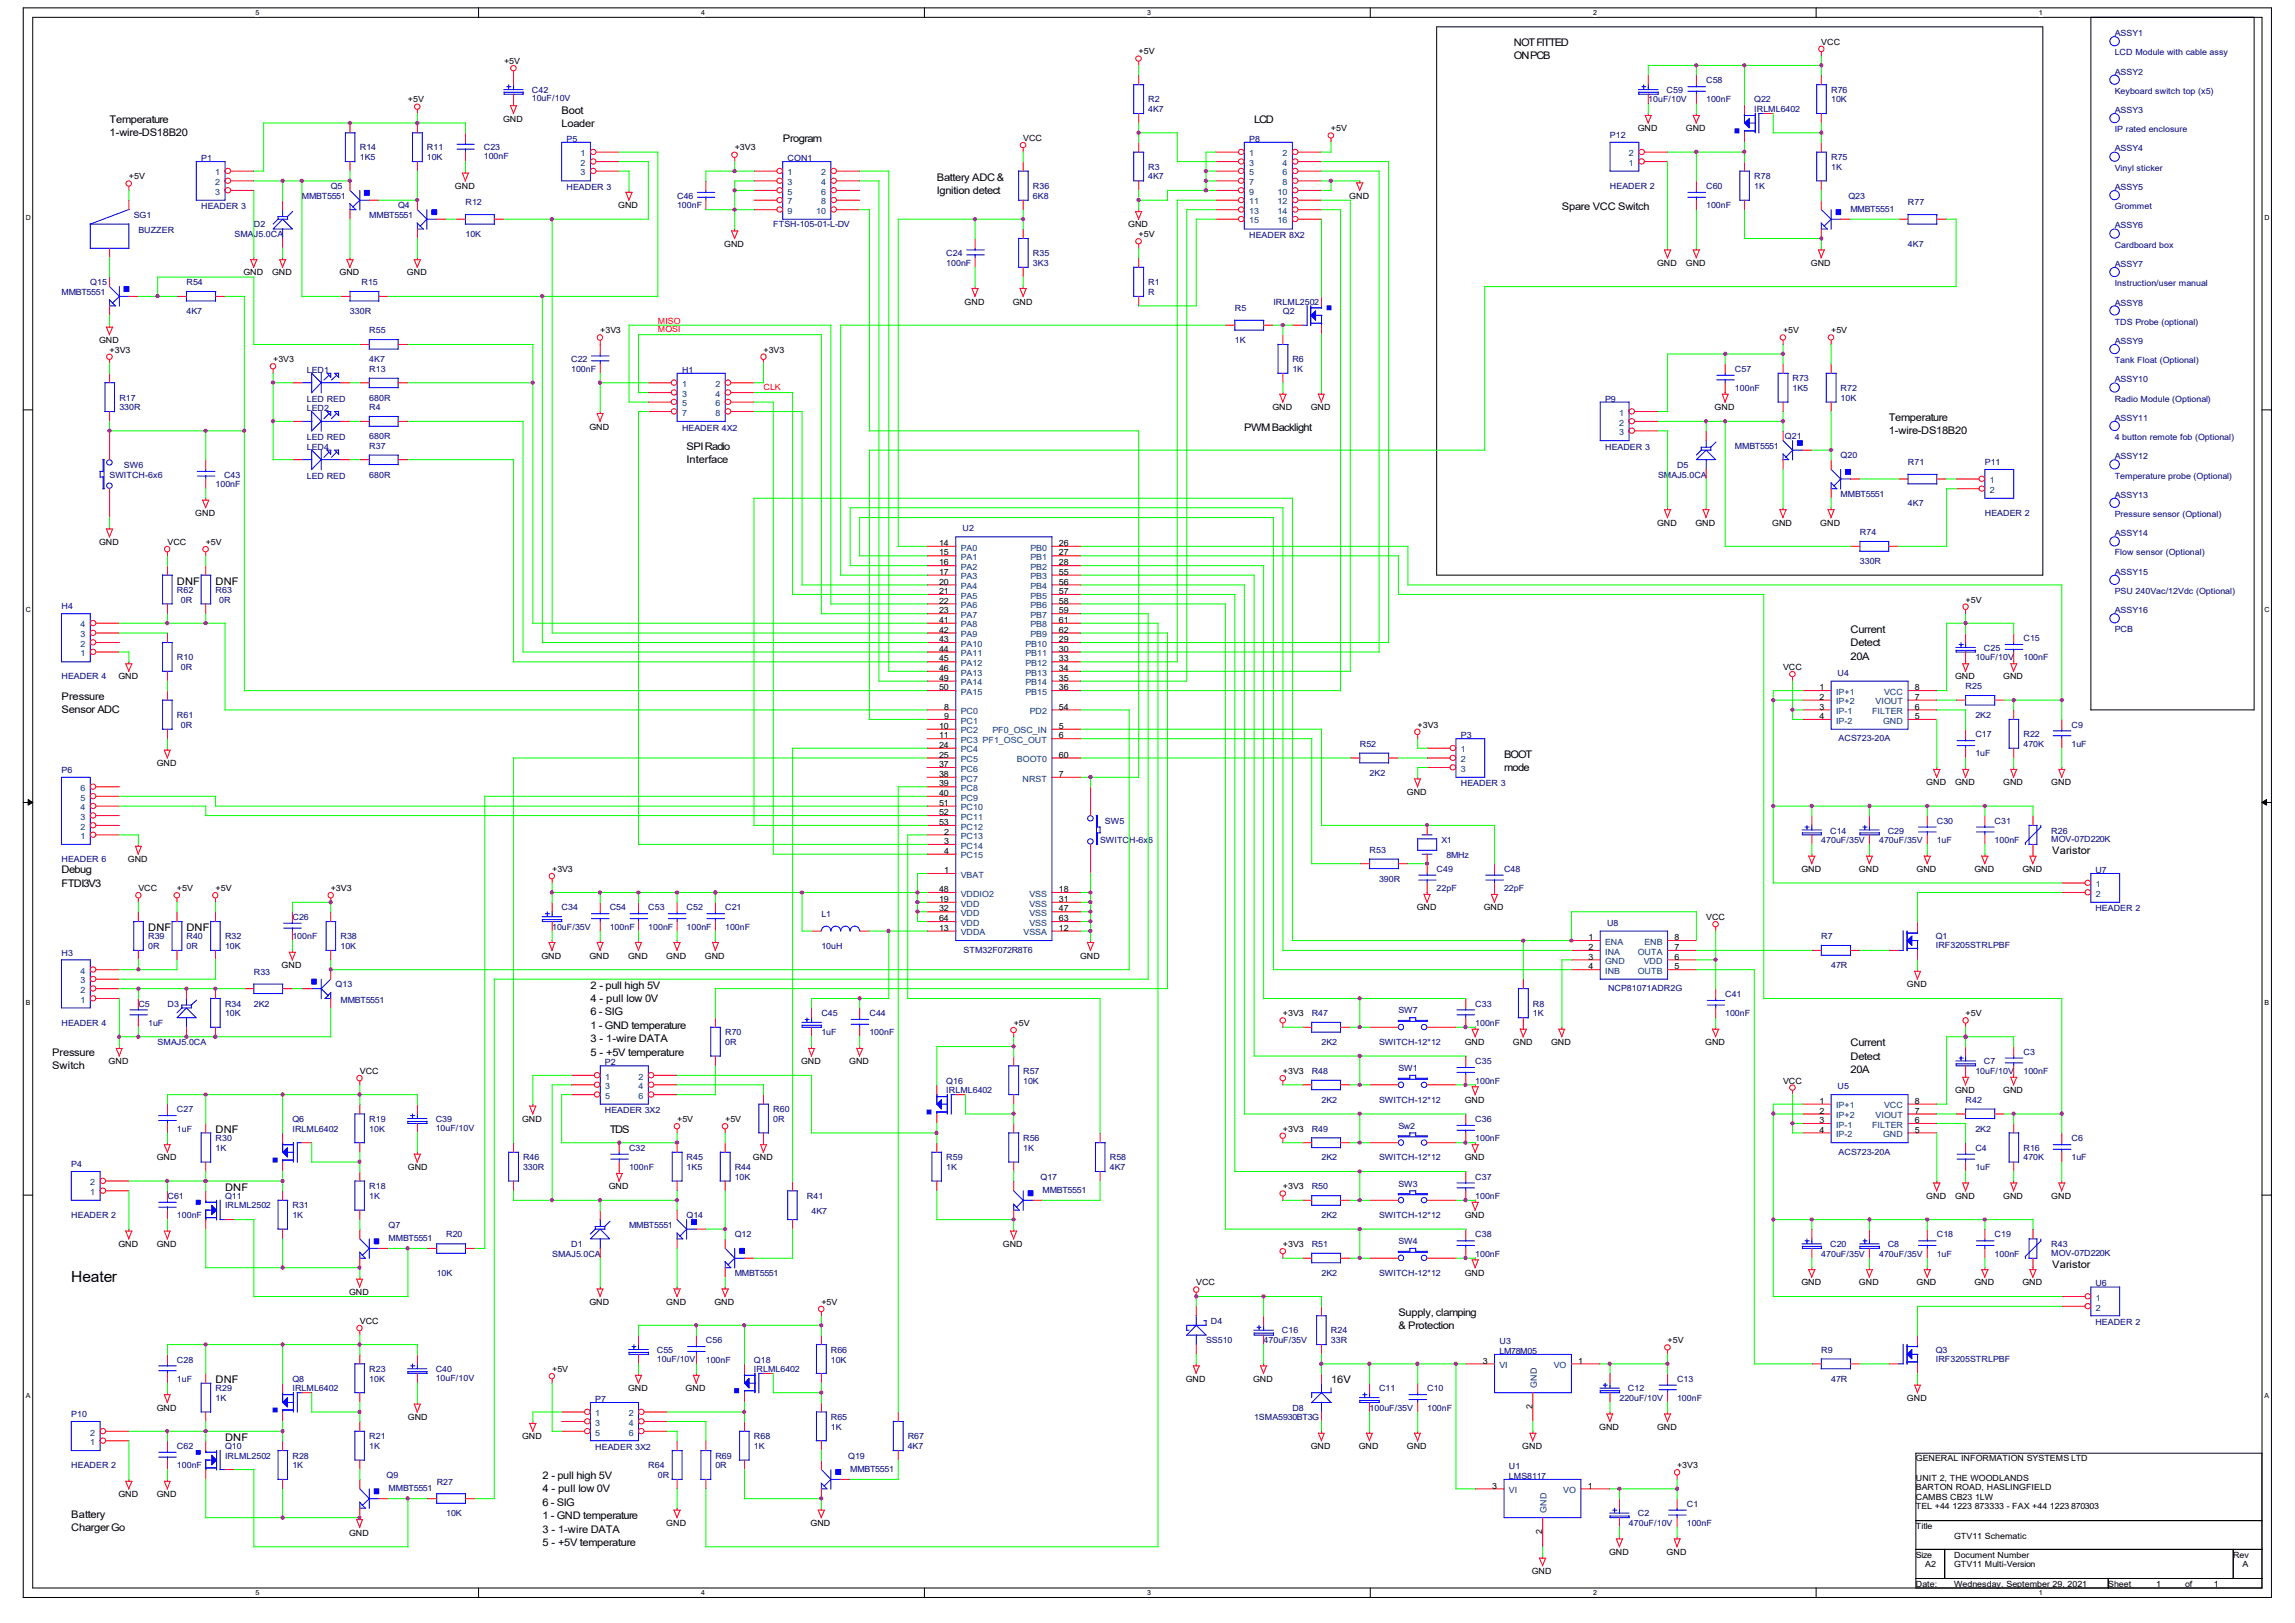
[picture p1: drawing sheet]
<svg xmlns="http://www.w3.org/2000/svg" width="297mm" height="210mm" viewBox="0 0 297 210" stroke-linecap="round" stroke-linejoin="round" font-family="sans-serif">
<defs><g id="words">
<text font-size="2" x="9.2" y="165.9">Heater</text>
<g font-size="1.4">
<text x="195.9" y="6">NOT FITTED</text>
<text x="195.9" y="7.7">ON PCB</text>
<text x="14.2" y="15.9">Temperature</text>
<text x="14.2" y="17.6">1-wire-DS18B20</text>
<text x="72.7" y="14.7">Boot</text>
<text x="72.7" y="16.4">Loader</text>
<text x="162.3" y="15.9">LCD</text>
<text x="101.3" y="18.4">Program</text>
<text x="121.2" y="23.4">Battery ADC &amp;</text>
<text x="121.2" y="25.1">Ignition detect</text>
<text x="202.1" y="27.1">Spare VCC Switch</text>
<text x="88.9" y="58.3">SPI Radio</text>
<text x="88.9" y="59.9">Interface</text>
<text x="161" y="55.8">PWM Backlight</text>
<text x="244.4" y="54.5">Temperature</text>
<text x="244.4" y="56.2">1-wire-DS18B20</text>
<text x="22.9" y="75.6">DNF</text>
<text x="27.9" y="75.6">DNF</text>
<text x="239.5" y="81.9">Current</text>
<text x="239.5" y="83.6">Detect</text>
<text x="239.5" y="85.3">20A</text>
<text x="8" y="90.6">Pressure</text>
<text x="8" y="92.3">Sensor ADC</text>
<text x="194.6" y="98">BOOT</text>
<text x="194.6" y="99.8">mode</text>
<text x="8" y="113">Debug</text>
<text x="265.6" y="110.5">Varistor</text>
<text x="8" y="114.7">FTDI3V3</text>
<text x="19.2" y="120.5">DNF</text>
<text x="24.1" y="120.5">DNF</text>
<text x="76.4" y="127.9">2 - pull high 5V</text>
<text x="76.4" y="129.7">4 - pull low 0V</text>
<text x="76.4" y="131.4">6 - SIG</text>
<text x="6.7" y="136.7">Pressure</text>
<text x="76.4" y="133.1">1 - GND temperature</text>
<text x="76.4" y="134.9">3 - 1-wire DATA</text>
<text x="76.4" y="136.6">5 - +5V temperature</text>
<text x="239.5" y="135.4">Current</text>
<text x="239.5" y="137.1">Detect</text>
<text x="6.7" y="138.3">Switch</text>
<text x="239.5" y="138.9">20A</text>
<text x="27.9" y="146.6">DNF</text>
<text x="78.9" y="146.6">TDS</text>
<text x="29.1" y="154.1">DNF</text>
<text x="265.6" y="164">Varistor</text>
<text x="181" y="170.3">Supply, clamping</text>
<text x="181" y="172">&amp; Protection</text>
<text x="27.9" y="178.9">DNF</text>
<text x="172.3" y="178.9">16V</text>
<text x="29.1" y="186.4">DNF</text>
<text x="70.2" y="191.4">2 - pull high 5V</text>
<text x="9.2" y="196.4">Battery</text>
<text x="70.2" y="193.1">4 - pull low 0V</text>
<text x="70.2" y="194.9">6 - SIG</text>
<text x="70.2" y="196.6">1 - GND temperature</text>
<text x="9.2" y="198.1">Charger Go</text>
<text x="70.2" y="198.3">3 - 1-wire DATA</text>
<text x="70.2" y="200.1">5 - +5V temperature</text>
</g>
<g font-size="1.1">
<text x="235.7" y="5.8">VCC</text>
<text x="65.2" y="8.3">+5V</text>
<text x="147.4" y="7">+5V</text>
<text x="52.8" y="13.3">+5V</text>
<text x="65.1" y="15.7">GND</text>
<text x="172.2" y="17">+5V</text>
<text x="212" y="17">GND</text>
<text x="218.2" y="17">GND</text>
<text x="16.7" y="23.2">+5V</text>
<text x="95.1" y="19.5">+3V3</text>
<text x="132.4" y="18.2">VCC</text>
<text x="58.9" y="24.5">GND</text>
<text x="80" y="27">GND</text>
<text x="146" y="29.4">GND</text>
<text x="174.6" y="25.7">GND</text>
<text x="31.5" y="35.6">GND</text>
<text x="35.2" y="35.6">GND</text>
<text x="43.9" y="35.6">GND</text>
<text x="52.7" y="35.6">GND</text>
<text x="93.7" y="31.9">GND</text>
<text x="147.4" y="30.7">+5V</text>
<text x="214.5" y="34.4">GND</text>
<text x="218.2" y="34.4">GND</text>
<text x="234.4" y="34.4">GND</text>
<text x="124.8" y="39.4">GND</text>
<text x="131.1" y="39.4">GND</text>
<text x="12.8" y="44.4">GND</text>
<text x="14.2" y="45.6">+3V3</text>
<text x="35.3" y="46.9">+3V3</text>
<text x="77.7" y="43.1">+3V3</text>
<text x="98.8" y="45.6">+3V3</text>
<text x="230.8" y="43.1">+5V</text>
<text x="237" y="43.1">+5V</text>
<text x="164.7" y="53.1">GND</text>
<text x="169.6" y="53.1">GND</text>
<text x="221.9" y="53.1">GND</text>
<text x="76.3" y="55.6">GND</text>
<text x="12.8" y="70.5">GND</text>
<text x="21.7" y="70.5">VCC</text>
<text x="25.3" y="66.8">GND</text>
<text x="26.6" y="70.5">+5V</text>
<text x="121.5" y="70.7">14</text>
<text x="121.5" y="71.9">15</text>
<text x="137" y="70.7">26</text>
<text x="137" y="71.9">27</text>
<text x="214.5" y="68">GND</text>
<text x="219.4" y="68">GND</text>
<text x="229.4" y="68">GND</text>
<text x="235.6" y="68">GND</text>
<text x="121.5" y="73.2">16</text>
<text x="121.5" y="74.4">17</text>
<text x="121.5" y="75.6">20</text>
<text x="121.5" y="76.9">21</text>
<text x="137" y="73.2">28</text>
<text x="137" y="74.4">55</text>
<text x="137" y="75.6">56</text>
<text x="137" y="76.9">57</text>
<text x="254.4" y="78">+5V</text>
<text x="121.5" y="78.1">22</text>
<text x="121.5" y="79.4">23</text>
<text x="121.5" y="80.6">41</text>
<text x="121.5" y="81.9">42</text>
<text x="121.5" y="83.1">43</text>
<text x="137" y="78.1">58</text>
<text x="137" y="79.4">59</text>
<text x="137" y="80.6">61</text>
<text x="137" y="81.9">62</text>
<text x="137" y="83.1">29</text>
<text x="15.3" y="87.9">GND</text>
<text x="121.5" y="84.3">44</text>
<text x="121.5" y="85.6">45</text>
<text x="121.5" y="86.8">46</text>
<text x="121.5" y="88.1">49</text>
<text x="121.5" y="89.3">50</text>
<text x="137" y="84.3">30</text>
<text x="137" y="85.6">33</text>
<text x="137" y="86.8">34</text>
<text x="137" y="88.1">35</text>
<text x="137" y="89.3">36</text>
<text x="230.8" y="86.7">VCC</text>
<text x="235.5" y="89.3">1</text>
<text x="247.8" y="89.3">8</text>
<text x="253" y="87.9">GND</text>
<text x="259.2" y="87.9">GND</text>
<text x="121.5" y="94.3">10</text>
<text x="121.5" y="95.5">11</text>
<text x="122.2" y="91.8">8</text>
<text x="122.2" y="93">9</text>
<text x="137" y="91.8">54</text>
<text x="137" y="94.3">5</text>
<text x="137" y="95.5">6</text>
<text x="183.5" y="94.1">+3V3</text>
<text x="235.5" y="90.5">2</text>
<text x="235.5" y="91.8">3</text>
<text x="235.5" y="93">4</text>
<text x="247.8" y="93">5</text>
<text x="247.8" y="91.8">6</text>
<text x="247.8" y="90.5">7</text>
<text x="20.3" y="99.1">GND</text>
<text x="121.5" y="96.8">24</text>
<text x="121.5" y="98">25</text>
<text x="121.5" y="99.3">37</text>
<text x="121.5" y="100.5">38</text>
<text x="121.5" y="101.8">39</text>
<text x="137" y="98">60</text>
<text x="137" y="100.5">7</text>
<text x="249.3" y="101.6">GND</text>
<text x="253" y="101.6">GND</text>
<text x="259.2" y="101.6">GND</text>
<text x="265.5" y="101.6">GND</text>
<text x="121.5" y="103">40</text>
<text x="121.5" y="104.3">51</text>
<text x="121.5" y="105.5">52</text>
<text x="121.5" y="106.8">53</text>
<text x="122.2" y="108">2</text>
<text x="182.1" y="102.9">GND</text>
<text x="16.6" y="111.6">GND</text>
<text x="71.5" y="112.8">+3V3</text>
<text x="122.2" y="109.2">3</text>
<text x="122.2" y="110.5">4</text>
<text x="122.2" y="113">1</text>
<text x="233.1" y="112.8">GND</text>
<text x="240.6" y="112.8">GND</text>
<text x="248" y="112.8">GND</text>
<text x="255.5" y="112.8">GND</text>
<text x="261.7" y="112.8">GND</text>
<text x="17.9" y="115.3">VCC</text>
<text x="22.9" y="115.3">+5V</text>
<text x="27.9" y="115.3">+5V</text>
<text x="42.8" y="115.3">+3V3</text>
<text x="121.5" y="115.4">48</text>
<text x="121.5" y="116.7">19</text>
<text x="121.5" y="117.9">32</text>
<text x="121.5" y="119.2">64</text>
<text x="137" y="115.4">18</text>
<text x="137" y="116.7">31</text>
<text x="137" y="117.9">47</text>
<text x="137" y="119.2">63</text>
<text x="183.3" y="117.8">GND</text>
<text x="192" y="117.8">GND</text>
<text x="220.8" y="119">VCC</text>
<text x="36.4" y="125.3">GND</text>
<text x="70.1" y="124">GND</text>
<text x="76.3" y="124">GND</text>
<text x="81.3" y="124">GND</text>
<text x="86.2" y="124">GND</text>
<text x="91.2" y="124">GND</text>
<text x="121.5" y="120.4">13</text>
<text x="137" y="120.4">12</text>
<text x="139.8" y="124">GND</text>
<text x="205.6" y="121.7">1</text>
<text x="205.6" y="122.9">2</text>
<text x="205.6" y="124.2">3</text>
<text x="205.6" y="125.4">4</text>
<text x="216.7" y="125.4">5</text>
<text x="216.7" y="124.2">6</text>
<text x="216.7" y="122.9">7</text>
<text x="216.7" y="121.7">8</text>
<text x="166" y="131.5">+3V3</text>
<text x="246.8" y="127.8">GND</text>
<text x="254.4" y="131.5">+5V</text>
<text x="14.1" y="137.7">GND</text>
<text x="103.7" y="137.7">GND</text>
<text x="109.9" y="137.7">GND</text>
<text x="131.2" y="132.8">+5V</text>
<text x="189.6" y="135.2">GND</text>
<text x="195.8" y="135.2">GND</text>
<text x="200.7" y="135.2">GND</text>
<text x="220.7" y="135.2">GND</text>
<text x="46.6" y="139">VCC</text>
<text x="166" y="139">+3V3</text>
<text x="189.6" y="142.7">GND</text>
<text x="230.8" y="140.2">VCC</text>
<text x="235.5" y="142.8">1</text>
<text x="247.8" y="142.8">8</text>
<text x="253" y="141.4">GND</text>
<text x="259.2" y="141.4">GND</text>
<text x="67.6" y="145.2">GND</text>
<text x="87.6" y="145.2">+5V</text>
<text x="93.9" y="145.2">+5V</text>
<text x="166" y="146.4">+3V3</text>
<text x="235.5" y="144.1">2</text>
<text x="235.5" y="145.3">3</text>
<text x="235.5" y="146.6">4</text>
<text x="247.8" y="146.6">5</text>
<text x="247.8" y="145.3">6</text>
<text x="247.8" y="144.1">7</text>
<text x="20.3" y="150.2">GND</text>
<text x="52.8" y="151.4">GND</text>
<text x="78.8" y="153.9">GND</text>
<text x="97.4" y="150.2">GND</text>
<text x="166" y="153.9">+3V3</text>
<text x="189.6" y="150.2">GND</text>
<text x="249.3" y="155.1">GND</text>
<text x="253" y="155.1">GND</text>
<text x="259.2" y="155.1">GND</text>
<text x="265.5" y="155.1">GND</text>
<text x="15.3" y="161.4">GND</text>
<text x="20.3" y="161.4">GND</text>
<text x="129.8" y="161.4">GND</text>
<text x="166" y="161.4">+3V3</text>
<text x="189.6" y="157.6">GND</text>
<text x="45.2" y="167.6">GND</text>
<text x="154.8" y="166.3">VCC</text>
<text x="189.6" y="165.1">GND</text>
<text x="233.1" y="166.3">GND</text>
<text x="240.6" y="166.3">GND</text>
<text x="248" y="166.3">GND</text>
<text x="255.5" y="166.3">GND</text>
<text x="261.7" y="166.3">GND</text>
<text x="46.6" y="171.3">VCC</text>
<text x="76.3" y="168.8">GND</text>
<text x="86.2" y="168.8">GND</text>
<text x="92.5" y="168.8">GND</text>
<text x="106.3" y="168.8">+5V</text>
<text x="215.8" y="173.8">+5V</text>
<text x="71.5" y="177.5">+5V</text>
<text x="153.5" y="178.8">GND</text>
<text x="162.2" y="178.8">GND</text>
<text x="191.9" y="176.4">3</text>
<text x="204.3" y="176.4">1</text>
<text x="20.3" y="182.5">GND</text>
<text x="52.8" y="183.8">GND</text>
<text x="81.3" y="180">GND</text>
<text x="88.7" y="180">GND</text>
<text x="198.3" y="182.4" transform="rotate(-90 198.3 182.4)">2</text>
<text x="207" y="185">GND</text>
<text x="214.5" y="185">GND</text>
<text x="246.8" y="181.3">GND</text>
<text x="67.6" y="186.3">GND</text>
<text x="169.6" y="187.5">GND</text>
<text x="175.8" y="187.5">GND</text>
<text x="182.1" y="187.5">GND</text>
<text x="197" y="187.5">GND</text>
<text x="217" y="190">+3V3</text>
<text x="247.9" y="189.1">GENERAL INFORMATION SYSTEMS LTD</text>
<text x="247.9" y="191.6">UNIT 2, THE WOODLANDS</text>
<text x="15.3" y="193.7">GND</text>
<text x="20.3" y="193.7">GND</text>
<text x="86.2" y="197.4">GND</text>
<text x="104.9" y="197.4">GND</text>
<text x="193.1" y="192.6">3</text>
<text x="205.5" y="192.6">1</text>
<text x="247.9" y="192.9">BARTON ROAD, HASLINGFIELD</text>
<text x="247.9" y="194.1">CAMBS CB23 1LW</text>
<text x="247.9" y="195.3">TEL +44 1223 873333 - FAX +44 1223 870303</text>
<text x="247.9" y="197.8">Title</text>
<text x="45.2" y="198.7">GND</text>
<text x="198.2" y="203.7">GND</text>
<text x="199.6" y="198.5" transform="rotate(-90 199.6 198.5)">2</text>
<text x="208.2" y="201.2">GND</text>
<text x="215.7" y="201.2">GND</text>
<text x="247.9" y="201.5">Size</text>
<text x="249.2" y="202.8">A2</text>
<text x="252.9" y="202.8">GTV11 Multi-Version</text>
<text x="252.9" y="199.1">GTV11 Schematic</text>
<text x="252.9" y="201.5">Document Number</text>
<text x="289" y="201.5">Rev</text>
<text x="290.2" y="202.8">A</text>
<text x="247.9" y="205.3">Date:</text>
<text x="252.9" y="205.3">Wednesday, September 29, 2021</text>
<text x="272.8" y="205.3">Sheet</text>
<text x="279.1" y="205.3">1</text>
<text x="282.8" y="205.3">of</text>
<text x="286.5" y="205.3">1</text>
</g>
<g font-size="1.1" fill="#000080">
<text x="273.7" y="4.7">ASSY1</text>
<text x="220.8" y="10.8">C58</text>
<text x="273.7" y="7.2">LCD Module with cable assy</text>
<text x="273.7" y="9.7">ASSY2</text>
<text x="68.8" y="12">C42</text>
<text x="68.8" y="13.1">10uF/10V</text>
<text x="148.6" y="13.3">R2</text>
<text x="148.6" y="14.5">4K7</text>
<text x="208.4" y="17.9">P12</text>
<text x="213.3" y="13.3">10uF/10V</text>
<text x="215.7" y="12">C59</text>
<text x="220.8" y="13.3">100nF</text>
<text x="227" y="13.3">Q22</text>
<text x="227" y="14.5">IRLML6402</text>
<text x="237" y="12">R76</text>
<text x="237" y="13.3">10K</text>
<text x="273.7" y="12.1">Keyboard switch top (x5)</text>
<text x="273.7" y="14.6">ASSY3</text>
<text x="273.7" y="17.1">IP rated enclosure</text>
<text x="26" y="20.9">P1</text>
<text x="46.6" y="19.5">R14</text>
<text x="46.6" y="20.7">1K5</text>
<text x="55.2" y="19.5">R11</text>
<text x="55.2" y="20.7">10K</text>
<text x="62.6" y="19.5">C23</text>
<text x="62.6" y="20.6">100nF</text>
<text x="73.3" y="18.4">P5</text>
<text x="101.9" y="20.9">CON1</text>
<text x="148.6" y="22">R3</text>
<text x="148.6" y="23.2">4K7</text>
<text x="161.7" y="18.4">P8</text>
<text x="227" y="23.2">R78</text>
<text x="237" y="20.7">R75</text>
<text x="237" y="22">1K</text>
<text x="273.7" y="19.6">ASSY4</text>
<text x="273.7" y="22.1">Vinyl sticker</text>
<text x="17.3" y="28.2">SG1</text>
<text x="26" y="27.1">HEADER 3</text>
<text x="32.9" y="29.4">D2</text>
<text x="39.1" y="25.7">MMBT5551</text>
<text x="42.8" y="24.5">Q5</text>
<text x="47.8" y="28.2">MMBT5551</text>
<text x="51.5" y="27">Q4</text>
<text x="60.2" y="26.6">R12</text>
<text x="73.3" y="24.6">HEADER 3</text>
<text x="87.6" y="25.7">C46</text>
<text x="87.6" y="27">100nF</text>
<text x="100.1" y="29.4">FTSH-105-01-L-DV</text>
<text x="133.7" y="24.5">R36</text>
<text x="133.7" y="25.7">6K8</text>
<text x="208.4" y="24.5">HEADER 2</text>
<text x="220.8" y="24.5">C60</text>
<text x="220.8" y="27">100nF</text>
<text x="227" y="24.5">1K</text>
<text x="239.2" y="25.7">Q23</text>
<text x="239.5" y="27.4">MMBT5551</text>
<text x="246.9" y="26.6">R77</text>
<text x="273.7" y="24.6">ASSY5</text>
<text x="273.7" y="27.1">Grommet</text>
<text x="273.7" y="29.5">ASSY6</text>
<text x="17.9" y="30.2">BUZZER</text>
<text x="30.4" y="30.7">SMAJ5.0CA</text>
<text x="60.2" y="30.7">10K</text>
<text x="122.5" y="33.2">C24</text>
<text x="122.5" y="34.4">100nF</text>
<text x="133.7" y="33.2">R35</text>
<text x="133.7" y="34.4">3K3</text>
<text x="161.7" y="30.8">HEADER 8X2</text>
<text x="246.9" y="31.9">4K7</text>
<text x="273.7" y="32">Cardboard box</text>
<text x="273.7" y="34.5">ASSY7</text>
<text x="8" y="38.1">MMBT5551</text>
<text x="11.7" y="36.9">Q15</text>
<text x="24.1" y="36.9">R54</text>
<text x="24.1" y="40.6">4K7</text>
<text x="45.3" y="40.6">330R</text>
<text x="46.8" y="36.9">R15</text>
<text x="148.6" y="36.9">R1</text>
<text x="148.6" y="38.1">R</text>
<text x="159.8" y="40.3">R5</text>
<text x="164.8" y="39.4">IRLML2502</text>
<text x="166" y="40.6">Q2</text>
<text x="273.7" y="37">Instruction/user manual</text>
<text x="273.7" y="39.5">ASSY8</text>
<text x="273.7" y="42">TDS Probe (optional)</text>
<text x="47.8" y="43.1">R55</text>
<text x="47.8" y="46.9">4K7</text>
<text x="73.9" y="46.9">C22</text>
<text x="159.8" y="44.4">1K</text>
<text x="167.3" y="46.9">R6</text>
<text x="273.7" y="44.5">ASSY9</text>
<text x="273.7" y="47">Tank Float (Optional)</text>
<text x="15.5" y="51.9">R17</text>
<text x="15.5" y="53.1">330R</text>
<text x="39.7" y="53.2">LED2</text>
<text x="39.7" y="48.2">LED1</text>
<text x="39.7" y="52">LED RED</text>
<text x="47.8" y="48.1">R13</text>
<text x="47.8" y="51.9">680R</text>
<text x="47.8" y="53.1">R4</text>
<text x="73.9" y="48.1">100nF</text>
<text x="88.3" y="48.2">H1</text>
<text x="167.3" y="48.1">1K</text>
<text x="207.7" y="52">P9</text>
<text x="224.5" y="48.1">C57</text>
<text x="224.5" y="50.6">100nF</text>
<text x="232" y="49.4">R73</text>
<text x="232" y="50.6">1K5</text>
<text x="238.2" y="50.6">R72</text>
<text x="238.2" y="51.9">10K</text>
<text x="273.7" y="49.5">ASSY10</text>
<text x="273.7" y="52">Radio Module (Optional)</text>
<text x="39.7" y="56.9">LED RED</text>
<text x="39.7" y="58.2">LED4</text>
<text x="47.8" y="56.8">680R</text>
<text x="47.8" y="58.1">R37</text>
<text x="88.3" y="55.7">HEADER 4X2</text>
<text x="207.7" y="58.2">HEADER 3</text>
<text x="224.5" y="58.1">MMBT5551</text>
<text x="231" y="56.8">Q21</text>
<text x="238.2" y="59.3">Q20</text>
<text x="273.7" y="54.4">ASSY11</text>
<text x="273.7" y="56.9">4 button remote fob (Optional)</text>
<text x="273.7" y="59.4">ASSY12</text>
<text x="14.2" y="61.8">SWITCH-6x6</text>
<text x="16" y="60.5">SW6</text>
<text x="27.9" y="63">100nF</text>
<text x="29" y="61.8">C43</text>
<text x="39.7" y="61.9">LED RED</text>
<text x="47.8" y="61.8">680R</text>
<text x="214.6" y="61.8">SMAJ5.0CA</text>
<text x="217" y="60.5">D5</text>
<text x="238.2" y="64.3">MMBT5551</text>
<text x="246.9" y="60.2">R71</text>
<text x="246.9" y="65.5">4K7</text>
<text x="256.9" y="60.2">P11</text>
<text x="273.7" y="61.9">Temperature probe (Optional)</text>
<text x="273.7" y="64.4">ASSY13</text>
<text x="124.6" y="68.7">U2</text>
<text x="240.7" y="69.3">R74</text>
<text x="256.9" y="66.8">HEADER 2</text>
<text x="273.7" y="66.9">Pressure sensor (Optional)</text>
<text x="273.7" y="69.4">ASSY14</text>
<text x="273.7" y="71.9">Flow sensor (Optional)</text>
<text x="22.9" y="76.7">R62</text>
<text x="23.4" y="78">0R</text>
<text x="27.9" y="76.7">R63</text>
<text x="28.4" y="78">0R</text>
<text x="240.7" y="73">330R</text>
<text x="273.7" y="74.4">ASSY15</text>
<text x="273.7" y="76.9">PSU 240Vac/12Vdc (Optional)</text>
<text x="8" y="78.9">H4</text>
<text x="261.9" y="83">C15</text>
<text x="273.7" y="79.3">ASSY16</text>
<text x="273.7" y="81.8">PCB</text>
<text x="8" y="87.9">HEADER 4</text>
<text x="22.9" y="85.4">R10</text>
<text x="23.4" y="86.7">0R</text>
<text x="237.8" y="87.4">U4</text>
<text x="254.4" y="89.2">R25</text>
<text x="255.6" y="85.4">10uF/10V</text>
<text x="256.7" y="84.2">C25</text>
<text x="261.9" y="85.4">100nF</text>
<text x="22.9" y="92.9">R61</text>
<text x="23.4" y="94.1">0R</text>
<text x="189.1" y="95.5">P3</text>
<text x="237.9" y="95.9">ACS723-20A</text>
<text x="255.6" y="92.9">2K2</text>
<text x="255.6" y="95.4">C17</text>
<text x="261.9" y="95.4">R22</text>
<text x="268.1" y="94.1">C9</text>
<text x="8" y="100">P6</text>
<text x="176" y="96.6">R52</text>
<text x="177.2" y="100.4">2K2</text>
<text x="189.1" y="101.8">HEADER 3</text>
<text x="255.6" y="97.9">1uF</text>
<text x="261.9" y="96.6">470K</text>
<text x="268.1" y="96.6">1uF</text>
<text x="143" y="106.6">SW5</text>
<text x="236.8" y="107.9">C14</text>
<text x="244.3" y="107.9">C29</text>
<text x="250.6" y="106.6">C30</text>
<text x="258.1" y="106.6">C31</text>
<text x="265.5" y="107.9">R26</text>
<text x="8" y="111.6">HEADER 6</text>
<text x="142.4" y="109.1">SWITCH-6x6</text>
<text x="177.2" y="110.3">R53</text>
<text x="185.9" y="112.8">C49</text>
<text x="186.6" y="109.1">X1</text>
<text x="187.2" y="111.1">8MHz</text>
<text x="194.6" y="112.8">C48</text>
<text x="235.7" y="109.1">470uF/35V</text>
<text x="243.2" y="109.1">470uF/35V</text>
<text x="250.6" y="109.1">1uF</text>
<text x="258.1" y="109.1">100nF</text>
<text x="265.5" y="109">MOV-07D220K</text>
<text x="271.2" y="112.9">U7</text>
<text x="37.8" y="119">C26</text>
<text x="72.7" y="117.8">C34</text>
<text x="78.9" y="117.8">C54</text>
<text x="83.9" y="117.8">C53</text>
<text x="88.9" y="117.8">C52</text>
<text x="93.9" y="117.8">C21</text>
<text x="106.3" y="118.7">L1</text>
<text x="178.5" y="114.1">390R</text>
<text x="185.9" y="115.3">22pF</text>
<text x="194.6" y="115.3">22pF</text>
<text x="208" y="119.8">U8</text>
<text x="271.2" y="117.9">HEADER 2</text>
<text x="8" y="123.7">H3</text>
<text x="19.2" y="121.5">R39</text>
<text x="19.2" y="122.8">0R</text>
<text x="24.1" y="121.5">R40</text>
<text x="24.1" y="122.8">0R</text>
<text x="29.1" y="121.5">R32</text>
<text x="29.1" y="122.8">10K</text>
<text x="37.8" y="121.5">100nF</text>
<text x="44.1" y="121.5">R38</text>
<text x="44.1" y="122.8">10K</text>
<text x="71.5" y="120.3">10uF/35V</text>
<text x="78.9" y="120.3">100nF</text>
<text x="83.9" y="120.3">100nF</text>
<text x="88.9" y="120.3">100nF</text>
<text x="93.9" y="120.3">100nF</text>
<text x="106.3" y="122.8">10uH</text>
<text x="124.7" y="123.3">STM32F072R8T6</text>
<text x="235.7" y="121.5">R7</text>
<text x="237" y="125.3">47R</text>
<text x="250.5" y="121.5">Q1</text>
<text x="250.5" y="122.6">IRF3205STRLPBF</text>
<text x="17.9" y="130.3">C5</text>
<text x="21.7" y="130.3">D3</text>
<text x="29.1" y="130.3">R34</text>
<text x="29.1" y="131.5">10K</text>
<text x="32.9" y="126.1">R33</text>
<text x="32.9" y="130.3">2K2</text>
<text x="43.4" y="127.8">Q13</text>
<text x="44.1" y="129.7">MMBT5551</text>
<text x="106.3" y="131.5">C45</text>
<text x="112.5" y="131.5">C44</text>
<text x="169.8" y="131.5">R47</text>
<text x="181" y="131.1">SW7</text>
<text x="190.9" y="130.3">C33</text>
<text x="198.4" y="130.3">R8</text>
<text x="198.4" y="131.5">1K</text>
<text x="208.1" y="128.3">NCP81071ADR2G</text>
<text x="223.3" y="129">C41</text>
<text x="223.3" y="131.5">100nF</text>
<text x="8" y="132.8">HEADER 4</text>
<text x="19.2" y="132.8">1uF</text>
<text x="20.4" y="135.2">SMAJ5.0CA</text>
<text x="78.3" y="137.8">P2</text>
<text x="93.9" y="134">R70</text>
<text x="93.9" y="135.2">0R</text>
<text x="106.3" y="134">1uF</text>
<text x="112.5" y="134">100nF</text>
<text x="171" y="135.2">2K2</text>
<text x="178.5" y="135.2">SWITCH-12*12</text>
<text x="190.9" y="132.8">100nF</text>
<text x="190.9" y="137.7">C35</text>
<text x="256.7" y="137.7">C7</text>
<text x="261.9" y="136.5">C3</text>
<text x="22.9" y="143.9">C27</text>
<text x="100.1" y="143.9">R60</text>
<text x="122.5" y="140.2">Q16</text>
<text x="122.5" y="141.4">IRLML6402</text>
<text x="132.4" y="139">R57</text>
<text x="132.4" y="140.2">10K</text>
<text x="169.8" y="139">R48</text>
<text x="171" y="142.7">2K2</text>
<text x="178.5" y="142.7">SWITCH-12*12</text>
<text x="181" y="138.6">SW1</text>
<text x="190.9" y="140.2">100nF</text>
<text x="237.8" y="141">U5</text>
<text x="254.4" y="142.7">R42</text>
<text x="255.6" y="139">10uF/10V</text>
<text x="261.9" y="139">100nF</text>
<text x="22.9" y="146.4">1uF</text>
<text x="27.9" y="147.7">R30</text>
<text x="27.9" y="148.9">1K</text>
<text x="37.8" y="145.2">Q6</text>
<text x="37.8" y="146.4">IRLML6402</text>
<text x="47.8" y="145.2">R19</text>
<text x="47.8" y="146.4">10K</text>
<text x="56.4" y="145.2">C39</text>
<text x="56.4" y="146.3">10uF/10V</text>
<text x="78.3" y="144.1">HEADER 3X2</text>
<text x="81.4" y="148.9">C32</text>
<text x="100.1" y="145.2">0R</text>
<text x="132.4" y="147.7">R56</text>
<text x="132.4" y="148.9">1K</text>
<text x="169.8" y="146.4">R49</text>
<text x="181" y="146">Sw2</text>
<text x="190.9" y="145.2">C36</text>
<text x="190.9" y="147.7">100nF</text>
<text x="237.9" y="149.4">ACS723-20A</text>
<text x="255.6" y="148.9">C4</text>
<text x="255.6" y="146.4">2K2</text>
<text x="261.9" y="148.9">R16</text>
<text x="268.1" y="147.7">C6</text>
<text x="9.2" y="151">P4</text>
<text x="21.7" y="155.1">C61</text>
<text x="29.1" y="155.1">Q11</text>
<text x="47.8" y="153.9">R18</text>
<text x="47.8" y="155.1">1K</text>
<text x="67.7" y="150.2">R46</text>
<text x="67.7" y="151.4">330R</text>
<text x="81.4" y="151.4">100nF</text>
<text x="88.9" y="150.2">R45</text>
<text x="88.9" y="151.4">1K5</text>
<text x="95.1" y="151.4">R44</text>
<text x="95.1" y="152.7">10K</text>
<text x="104.4" y="155.1">R41</text>
<text x="122.5" y="150.2">R59</text>
<text x="122.5" y="151.4">1K</text>
<text x="134.7" y="152.7">Q17</text>
<text x="134.9" y="154.4">MMBT5551</text>
<text x="143.6" y="150.2">R58</text>
<text x="143.6" y="151.4">4K7</text>
<text x="169.8" y="153.9">R50</text>
<text x="171" y="150.2">2K2</text>
<text x="178.5" y="150.2">SWITCH-12*12</text>
<text x="181" y="153.5">SW3</text>
<text x="190.9" y="152.7">C37</text>
<text x="190.9" y="155.1">100nF</text>
<text x="255.6" y="151.4">1uF</text>
<text x="261.9" y="150.2">470K</text>
<text x="268.1" y="150.2">1uF</text>
<text x="9.2" y="157.6">HEADER 2</text>
<text x="22.9" y="157.6">100nF</text>
<text x="29.1" y="156.4">IRLML2502</text>
<text x="37.8" y="156.4">R31</text>
<text x="37.8" y="157.6">1K</text>
<text x="50.3" y="158.9">Q7</text>
<text x="50.3" y="160.6">MMBT5551</text>
<text x="57.7" y="160.1">R20</text>
<text x="73.9" y="161.4">D1</text>
<text x="81.4" y="158.9">MMBT5551</text>
<text x="88.9" y="157.6">Q14</text>
<text x="95.1" y="160.1">Q12</text>
<text x="105" y="157.1">4K7</text>
<text x="169.8" y="161.4">R51</text>
<text x="171" y="157.6">2K2</text>
<text x="178.5" y="157.6">SWITCH-12*12</text>
<text x="181" y="161">SW4</text>
<text x="190.9" y="160.1">C38</text>
<text x="236.8" y="161.4">C20</text>
<text x="244.3" y="161.4">C8</text>
<text x="250.6" y="160.1">C18</text>
<text x="258.1" y="160.1">C19</text>
<text x="265.5" y="161.4">R43</text>
<text x="56.5" y="165.1">10K</text>
<text x="71.5" y="162.6">SMAJ5.0CA</text>
<text x="95.1" y="165.1">MMBT5551</text>
<text x="171" y="165.1">2K2</text>
<text x="178.5" y="165.1">SWITCH-12*12</text>
<text x="190.9" y="162.6">100nF</text>
<text x="235.7" y="162.6">470uF/35V</text>
<text x="243.2" y="162.6">470uF/35V</text>
<text x="250.6" y="162.6">1uF</text>
<text x="258.1" y="162.6">100nF</text>
<text x="265.5" y="162.5">MOV-07D220K</text>
<text x="271.2" y="166.5">U6</text>
<text x="91.4" y="173.8">C56</text>
<text x="156.1" y="173.8">SS510</text>
<text x="156.7" y="171.3">D4</text>
<text x="163.5" y="173.8">470uF/35V</text>
<text x="165.9" y="172.5">C16</text>
<text x="172.2" y="172.5">R24</text>
<text x="172.2" y="173.8">33R</text>
<text x="194.1" y="173.9">U3</text>
<text x="271.2" y="171.4">HEADER 2</text>
<text x="22.9" y="176.3">C28</text>
<text x="22.9" y="178.8">1uF</text>
<text x="37.8" y="178.8">Q8</text>
<text x="47.8" y="177.5">R23</text>
<text x="47.8" y="178.8">10K</text>
<text x="56.4" y="177.5">C40</text>
<text x="56.4" y="178.6">10uF/10V</text>
<text x="85" y="175">C55</text>
<text x="85" y="176.2">10uF/10V</text>
<text x="91.4" y="176.3">100nF</text>
<text x="97.6" y="176.3">Q18</text>
<text x="97.6" y="177.5">IRLML6402</text>
<text x="107.5" y="175">R66</text>
<text x="107.5" y="176.3">10K</text>
<text x="194.1" y="175.2">LM78M05</text>
<text x="217" y="178.8">C13</text>
<text x="235.7" y="175">R9</text>
<text x="237" y="178.8">47R</text>
<text x="250.5" y="175">Q3</text>
<text x="250.5" y="176.2">IRF3205STRLPBF</text>
<text x="9.2" y="183.4">P10</text>
<text x="27.9" y="180">R29</text>
<text x="27.9" y="181.3">1K</text>
<text x="37.8" y="180">IRLML6402</text>
<text x="77" y="181.4">P7</text>
<text x="107.5" y="183.8">R65</text>
<text x="107.5" y="185">1K</text>
<text x="162.3" y="183.8">1SMA5930BT3G</text>
<text x="167.3" y="182.5">D8</text>
<text x="177.2" y="182.5">100uF/35V</text>
<text x="178.5" y="180">C11</text>
<text x="184.7" y="180">C10</text>
<text x="184.7" y="182.5">100nF</text>
<text x="209.6" y="181.3">220uF/10V</text>
<text x="210.7" y="180">C12</text>
<text x="217" y="181.3">100nF</text>
<text x="9.2" y="190">HEADER 2</text>
<text x="22.9" y="187.5">C62</text>
<text x="22.9" y="190">100nF</text>
<text x="29.1" y="187.5">Q10</text>
<text x="29.1" y="188.8">IRLML2502</text>
<text x="37.8" y="188.8">R28</text>
<text x="37.8" y="190">1K</text>
<text x="47.8" y="186.3">R21</text>
<text x="47.8" y="187.5">1K</text>
<text x="50" y="191.2">Q9</text>
<text x="77" y="187.6">HEADER 3X2</text>
<text x="83.9" y="190">R64</text>
<text x="85.1" y="191.2">0R</text>
<text x="92.6" y="188.8">R69</text>
<text x="92.6" y="190">0R</text>
<text x="97.6" y="186.3">R68</text>
<text x="97.6" y="187.5">1K</text>
<text x="109.8" y="188.8">Q19</text>
<text x="110" y="190.5">MMBT5551</text>
<text x="117.5" y="186.3">R67</text>
<text x="117.5" y="187.5">4K7</text>
<text x="195.3" y="190.1">U1</text>
<text x="195.3" y="191.3">LMS8117</text>
<text x="50.3" y="193">MMBT5551</text>
<text x="56.5" y="192.1">R27</text>
<text x="57.7" y="196.2">10K</text>
<text x="210.8" y="197.4">470uF/10V</text>
<text x="212" y="196.2">C2</text>
<text x="218.3" y="195">C1</text>
<text x="218.3" y="197.4">100nF</text>
</g>
<g font-size="1.1" fill="#004080">
<text x="27.9" y="22.7">1</text>
<text x="27.9" y="24">2</text>
<text x="75.1" y="20.2">1</text>
<text x="75.1" y="21.5">2</text>
<text x="75.1" y="22.7">3</text>
<text x="101.9" y="22.7">1</text>
<text x="101.9" y="24">3</text>
<text x="106.3" y="22.7">2</text>
<text x="106.3" y="24">4</text>
<text x="161.7" y="20.2">1</text>
<text x="161.7" y="21.5">3</text>
<text x="161.7" y="22.7">5</text>
<text x="161.7" y="24">7</text>
<text x="166" y="20.2">2</text>
<text x="166" y="21.5">4</text>
<text x="166" y="22.7">6</text>
<text x="166" y="24">8</text>
<text x="210.8" y="21.5">1</text>
<text x="210.8" y="20.2">2</text>
<text x="27.9" y="25.2">3</text>
<text x="101.9" y="25.2">5</text>
<text x="101.9" y="26.5">7</text>
<text x="101.9" y="27.7">9</text>
<text x="105.6" y="27.7">10</text>
<text x="106.3" y="25.2">6</text>
<text x="106.3" y="26.5">8</text>
<text x="161.7" y="25.2">9</text>
<text x="161.7" y="26.5">11</text>
<text x="161.7" y="27.7">13</text>
<text x="161.7" y="28.9">15</text>
<text x="165.3" y="25.2">10</text>
<text x="165.3" y="26.5">12</text>
<text x="165.3" y="27.7">14</text>
<text x="165.3" y="28.9">16</text>
<text x="88.3" y="50.1">1</text>
<text x="88.3" y="51.3">3</text>
<text x="88.3" y="52.6">5</text>
<text x="88.3" y="53.8">7</text>
<text x="92.6" y="50.1">2</text>
<text x="92.6" y="51.3">4</text>
<text x="92.6" y="52.6">6</text>
<text x="92.6" y="53.8">8</text>
<text x="209.5" y="53.8">1</text>
<text x="209.5" y="55.1">2</text>
<text x="209.5" y="56.3">3</text>
<text x="257.5" y="62.5">1</text>
<text x="257.5" y="63.8">2</text>
<text x="124.3" y="71.2">PA0</text>
<text x="133.3" y="71.2">PB0</text>
<text x="124.3" y="72.5">PA1</text>
<text x="124.3" y="73.7">PA2</text>
<text x="124.3" y="75">PA3</text>
<text x="124.3" y="76.2">PA4</text>
<text x="124.3" y="77.5">PA5</text>
<text x="133.3" y="72.5">PB1</text>
<text x="133.3" y="73.7">PB2</text>
<text x="133.3" y="75">PB3</text>
<text x="133.3" y="76.2">PB4</text>
<text x="133.3" y="77.5">PB5</text>
<text x="10.4" y="83.7">2</text>
<text x="10.4" y="82.5">3</text>
<text x="10.4" y="81.2">4</text>
<text x="124.3" y="78.7">PA6</text>
<text x="124.3" y="80">PA7</text>
<text x="124.3" y="81.2">PA8</text>
<text x="124.3" y="82.5">PA9</text>
<text x="124.3" y="83.7">PA10</text>
<text x="132.7" y="83.7">PB10</text>
<text x="133.3" y="78.7">PB6</text>
<text x="133.3" y="80">PB7</text>
<text x="133.3" y="81.2">PB8</text>
<text x="133.3" y="82.5">PB9</text>
<text x="10.4" y="84.9">1</text>
<text x="124.3" y="84.9">PA11</text>
<text x="124.3" y="86.2">PA12</text>
<text x="124.3" y="87.4">PA13</text>
<text x="124.3" y="88.7">PA14</text>
<text x="124.3" y="89.9">PA15</text>
<text x="132.7" y="84.9">PB11</text>
<text x="132.7" y="86.2">PB12</text>
<text x="132.7" y="87.4">PB13</text>
<text x="132.7" y="88.7">PB14</text>
<text x="132.7" y="89.9">PB15</text>
<text x="237.6" y="89.9">IP+1</text>
<text x="243.8" y="89.9">VCC</text>
<text x="124.3" y="92.4">PC0</text>
<text x="124.3" y="93.6">PC1</text>
<text x="124.3" y="94.9">PC2</text>
<text x="128.4" y="94.9">PF0_OSC_IN</text>
<text x="133.3" y="92.4">PD2</text>
<text x="237.6" y="91.1">IP+2</text>
<text x="237.6" y="92.4">IP-1</text>
<text x="237.6" y="93.6">IP-2</text>
<text x="242.3" y="92.4">FILTER</text>
<text x="242.7" y="91.1">VIOUT</text>
<text x="243.7" y="93.6">GND</text>
<text x="124.3" y="96.1">PC3 PF1_OSC_OUT</text>
<text x="124.3" y="97.4">PC4</text>
<text x="124.3" y="98.6">PC5</text>
<text x="124.3" y="99.9">PC6</text>
<text x="124.3" y="101.1">PC7</text>
<text x="131.6" y="98.6">BOOT0</text>
<text x="132.3" y="101.1">NRST</text>
<text x="189.1" y="97.4">1</text>
<text x="189.1" y="98.6">2</text>
<text x="189.1" y="99.9">3</text>
<text x="10.4" y="107.4">2</text>
<text x="10.4" y="106.1">3</text>
<text x="10.4" y="104.9">4</text>
<text x="10.4" y="103.6">5</text>
<text x="10.4" y="102.4">6</text>
<text x="124.3" y="102.4">PC8</text>
<text x="124.3" y="103.6">PC9</text>
<text x="124.3" y="104.9">PC10</text>
<text x="124.3" y="106.1">PC11</text>
<text x="124.3" y="107.4">PC12</text>
<text x="10.4" y="108.6">1</text>
<text x="124.3" y="108.6">PC13</text>
<text x="124.3" y="109.8">PC14</text>
<text x="124.3" y="111.1">PC15</text>
<text x="124.3" y="113.6">VBAT</text>
<text x="124.3" y="116">VDDIO2</text>
<text x="124.3" y="117.3">VDD</text>
<text x="124.3" y="118.5">VDD</text>
<text x="124.3" y="119.8">VDD</text>
<text x="133.2" y="116">VSS</text>
<text x="133.2" y="117.3">VSS</text>
<text x="133.2" y="118.5">VSS</text>
<text x="133.2" y="119.8">VSS</text>
<text x="271.2" y="114.8">1</text>
<text x="271.2" y="116">2</text>
<text x="124.3" y="121">VDDA</text>
<text x="132.5" y="121">VSSA</text>
<text x="207.7" y="122.3">ENA</text>
<text x="207.7" y="123.5">INA</text>
<text x="207.7" y="124.8">GND</text>
<text x="212" y="123.5">OUTA</text>
<text x="212.7" y="124.8">VDD</text>
<text x="212.8" y="122.3">ENB</text>
<text x="10.4" y="129.7">1</text>
<text x="10.4" y="128.5">2</text>
<text x="10.4" y="127.3">3</text>
<text x="10.4" y="126">4</text>
<text x="207.7" y="126">INB</text>
<text x="212" y="126">OUTB</text>
<text x="78.3" y="139.7">1</text>
<text x="78.3" y="140.9">3</text>
<text x="78.3" y="142.2">5</text>
<text x="82.6" y="139.7">2</text>
<text x="82.6" y="140.9">4</text>
<text x="82.6" y="142.2">6</text>
<text x="237.6" y="143.4">IP+1</text>
<text x="243.8" y="143.4">VCC</text>
<text x="237.6" y="144.7">IP+2</text>
<text x="237.6" y="145.9">IP-1</text>
<text x="237.6" y="147.1">IP-2</text>
<text x="242.3" y="145.9">FILTER</text>
<text x="242.7" y="144.7">VIOUT</text>
<text x="243.7" y="147.1">GND</text>
<text x="11.7" y="154.6">1</text>
<text x="11.7" y="153.4">2</text>
<text x="271.2" y="168.3">1</text>
<text x="271.2" y="169.6">2</text>
<text x="194.1" y="177">VI</text>
<text x="198.9" y="179.6" transform="rotate(-90 198.9 179.6)">GND</text>
<text x="201.1" y="177">VO</text>
<text x="11.7" y="185.8">2</text>
<text x="77" y="183.3">1</text>
<text x="77" y="184.5">3</text>
<text x="77" y="185.8">5</text>
<text x="81.4" y="183.3">2</text>
<text x="81.4" y="184.5">4</text>
<text x="81.4" y="185.8">6</text>
<text x="11.7" y="187">1</text>
<text x="195.3" y="193.2">VI</text>
<text x="200.1" y="195.7" transform="rotate(-90 200.1 195.7)">GND</text>
<text x="202.3" y="193.2">VO</text>
</g>
<g font-size="1.1" fill="#f00">
<text x="85.1" y="41.9">MISO</text>
<text x="85.1" y="43">MOSI</text>
<text x="98.8" y="50.5">CLK</text>
</g>
<g font-size=".9">
<text x="33.1" y="1.9">5</text>
<text x="90.8" y="1.9">4</text>
<text x="148.5" y="1.9">3</text>
<text x="206.2" y="1.9">2</text>
<text x="263.9" y="1.9">1</text>
<text x="3.3" y="28.4">D</text>
<text x="293.1" y="28.4">D</text>
<text x="3.3" y="79.2">C</text>
<text x="293.1" y="79.2">C</text>
<text x="3.3" y="130">B</text>
<text x="293.1" y="130">B</text>
<text x="3.3" y="180.8">A</text>
<text x="293.1" y="180.8">A</text>
<text x="33.1" y="206.4">5</text>
<text x="90.8" y="206.4">4</text>
<text x="148.5" y="206.4">3</text>
<text x="206.2" y="206.4">2</text>
<text x="263.9" y="206.4">1</text>
</g>
</g></defs>
<path d="M3 1h291v205.7h-291zM4.2 2.2h288.5v203.3h-288.5z" fill="none" stroke="#000" stroke-width=".13"/>
<g fill="#fff">
<path d="M33.1 1.1h.5v1.1h-.5z"/>
<path d="M33.1 205.6h.5v1h-.5z"/>
</g>
<path d="M61.9 1v1.2M61.9 205.5v1.2" fill="none" stroke="#000" stroke-width=".13"/>
<g fill="#fff">
<path d="M90.8 1.1h.5v1.1h-.5z"/>
<path d="M90.8 205.6h.5v1h-.5z"/>
</g>
<path d="M119.6 1v1.2M119.6 205.5v1.2" fill="none" stroke="#000" stroke-width=".13"/>
<g fill="#fff">
<path d="M148.5 1.1h.5v1.1h-.5z"/>
<path d="M148.5 205.6h.5v1h-.5z"/>
</g>
<path d="M177.3 1v1.2M177.3 205.5v1.2" fill="none" stroke="#000" stroke-width=".13"/>
<g fill="#fff">
<path d="M206.2 1.1h.5v1.1h-.5z"/>
<path d="M206.2 205.6h.5v1h-.5z"/>
</g>
<path d="M235 1v1.2M235 205.5v1.2" fill="none" stroke="#000" stroke-width=".13"/>
<g fill="#fff">
<path d="M263.9 1.1h.5v1.1h-.5z"/>
<path d="M263.9 205.6h.5v1h-.5z"/>
<path d="M3.3 27.6h.7v1.1h-.7z"/>
<path d="M293.1 27.6h.6v1.1h-.6z"/>
<path d="M3.3 78.4h.7v1.1h-.7z"/>
<path d="M293.1 78.4h.6v1.1h-.6z"/>
</g>
<path d="M3 53h1.2M292.7 53h1.3" fill="none" stroke="#000" stroke-width=".13"/>
<g fill="#fff">
<path d="M3.3 129.2h.6v1.1h-.6z"/>
<path d="M293.1 129.2h.6v1.1h-.6z"/>
</g>
<path d="M3 103.8h1.2M292.7 103.8h1.3" fill="none" stroke="#000" stroke-width=".13"/>
<path d="M3.6 103.5l.6 .3-.6 .4zM292.7 103.8l.6-.3v.7z" fill="#000" stroke="#000" stroke-width=".13"/>
<g fill="#fff">
<path d="M3.3 180h.6v1.1h-.6z"/>
<path d="M293.1 180h.5v1.1h-.5z"/>
</g>
<path d="M185.9 3.5h78.5v70.9h-78.5zM270.6 2.2h21.1v89.7h-21.1zM3 154.6h1.2M292.7 154.6h1.3M247.9 188h44.8v17.5h-44.8zM247.9 196.8h44.8M247.9 200.5h44.8M247.9 204.3h44.8M251.7 200.5v3.8M272.8 204.3v1.2M289 200.5v3.8" fill="none" stroke="#000" stroke-width=".13"/>
<g fill="none" stroke="#f00" stroke-width=".13">
<path d="M45.3 15.9v1.3M54 14.2v.5M54 15.9v1.3M60.2 17.2v1.2M60.2 19.7v1.2M66 13.6l.5 1.1M66.1 13.7h.8M66.5 9.2v1.8M66.5 12.2v1.5M66.8 13.7l-.4 1M77.2 19.7h2.9M132.4 19.2v.5"/>
<path d="M147.4 8v.5M147.4 9.7v1.3M147.4 14.7v1.2M147.4 18.4v1.3M157.3 19.7h3M168 19.7h3M172.3 17.9v.6M212.9 19.7h2.9M212.9 14.9l.4 1M212.9 14.9h.8M213.3 9.7v1.3M213.3 12.2v1.3"/>
<path d="M213.3 14.6v.3M213.7 14.9l-.4 1.1M219.1 14.9l.4 1M219.2 14.9h.8M219.5 9.7v1.3M219.5 12.2v1.3M219.5 14.6v.3M219.9 14.9l-.4 1.1M225.8 13.5v1.2M225.8 17.2v1.2M228.3 14.7h1.2M235.7 6.7v.6"/>
<path d="M235.7 9.7v1.3M235.7 14.7v1.2M235.7 18.4v1.3M14.2 32.1v1.3M14.2 35.9v1.2M14.2 39.6v1.2M16.7 24.1v.6M16.7 25.9v1.2M16.7 38.4h1.2M22.9 38.4h1.2M27.9 38.4h1.2M29.9 22.1h3"/>
<path d="M29.9 23.4h3M29.9 24.6h3M32.4 33.6l.5 1M32.5 33.6h.8M32.9 33.3v.3M33.2 33.6l-.4 1M36.2 33.6l.4 1M36.2 33.6h.8M36.6 25.9v1.2M36.6 30.9v1.2M36.6 33.3v.3M37 33.6l-.5 1"/>
<path d="M44.1 38.4h1.2M44.9 33.6l.4 1M44.9 33.6h.8M45.3 20.9v1.2M45.3 23.4v1.2M45.3 27.1v1.3M45.3 33.3v.3M45.7 33.6l-.4 1M47.8 25.9h1.2M49 38.4h1.3M53.6 33.6l.4 1M53.6 33.6h.8"/>
<path d="M54 20.9v1.2M54 25.9v1.2M54 29.6v1.3M54 33.3v.3M54.4 33.6l-.4 1M56.5 28.4h1.2M59 28.4h1.2M59.8 22.4l.4 1M59.9 22.4h.8M60.2 22.1v.3M60.6 22.4l-.4 1.1M64 28.4h1.2"/>
<path d="M77.2 22.1h2.9M77.2 20.9h2.9M81 24.8l.4 1.1M81 24.9h.8M81.4 24.6v.3M81.8 24.9l-.4 1.1M91.4 23.4v1.2M91.4 25.9v1.2M94.7 29.8l.4 1.1M94.7 29.9h.8M95.1 20.4v.6M95.1 29.6v.3"/>
<path d="M95.5 29.9l-.5 1M97.6 22.1h2.9M97.6 23.4h2.9M97.6 24.6h2.9M97.6 25.9h2.9M97.6 27.1h2.9M108.3 22.1h3M108.3 23.4h3M108.3 24.6h3M108.3 25.9h3M108.3 27.1h3M125.8 37.3l.4 1.1"/>
<path d="M125.8 37.3h.8M126.2 30.9v1.2M126.2 33.4v1.2M126.2 37v.3M126.6 37.3l-.4 1.1M132 37.3l.4 1.1M132 37.3h.8M132.4 20.9v1.2M132.4 25.9v1.2M132.4 29.6v1.3M132.4 34.6v1.3M132.4 37v.3"/>
<path d="M132.8 37.3l-.4 1.1M146.9 27.3l.5 1.1M147 27.4h.8M147.4 23.4v1.2M147.4 27.1v.3M147.4 31.6v.6M147.4 33.4v1.2M147.4 38.4v1.2M147.7 27.4l-.4 1M157.3 28.4h3M157.3 22.1h3M157.3 23.4h3"/>
<path d="M157.3 24.6h3M157.3 20.9h3M157.3 25.9h3M157.3 27.1h3M168 28.4h3M168 22.1h3M168 23.4h3M168 24.6h3M168 20.9h3M168 25.9h3M168 27.1h3M171 38.4v1.2"/>
<path d="M175.6 23.6l.4 1M175.6 23.7h.8M176 23.4v.3M176.4 23.7l-.5 1M212.9 20.9h2.9M215.4 32.3l.4 1.1M215.4 32.3h.8M215.8 32.1v.2M216.2 32.3l-.4 1.1M219.1 32.3l.4 1.1M219.2 32.3h.8M219.5 23.4v1.2"/>
<path d="M219.5 25.9v1.2M219.5 32.1v.2M219.9 32.3l-.4 1.1M225.8 20.9v1.2M225.8 25.9v1.2M235.3 32.3l.4 1.1M235.4 32.3h.7M235.7 23.4v1.2M235.7 25.9v1.2M235.7 29.6v1.3M235.7 32.1v.2M236.1 32.3l-.4 1.1"/>
<path d="M238.2 28.4h1.3M245.7 28.4h1.2M250.7 28.4h1.2M13.8 42.3l.4 1M13.8 42.3h.8M14.2 42v.3M14.2 46.6v.5M14.2 48.3v1.2M14.2 53.3v1.2M14.2 55.8v3.7M14.6 42.3l-.5 1M26.6 59.5v1.2"/>
<path d="M35.3 47.8v.5M37.8 54.5h1.3M37.8 49.5h1.3M37.8 59.5h1.3M44.1 54.5h1.2M44.1 49.5h1.2M44.1 59.5h1.2M46.6 54.5h1.2M46.6 44.6h1.2M46.6 49.5h1.2M46.6 59.5h1.2M51.5 54.5h1.3"/>
<path d="M51.5 44.6h1.3M51.5 49.5h1.3M51.5 59.5h1.3M77.3 53.5l.4 1M77.3 53.5h.8M77.7 44.1v1.7M77.7 47v1.3M77.7 53.2v.3M78 53.5l-.4 1.1M83.9 53.3h3M83.9 49.5h3M83.9 50.8h3"/>
<path d="M83.9 52h3M94.6 53.3h3M94.6 49.5h3M94.6 50.8h3M94.6 52h3M98.8 46.6v.5M158.6 42.1h1.2M163.5 42.1h1.3M165.6 51l.4 1M165.7 51h.8M166 43.3v1.3M166 48.3v1.2"/>
<path d="M166 50.8v.2M166.4 51l-.4 1.1M167.3 42.1h1.2M170.6 51l.4 1M170.6 51h.8M171 42.1v1.2M171 50.8v.2M171.4 51l-.4 1.1M211.6 53.3h3M211.6 54.5h3M211.6 55.8h3M220.8 55.8v1.2"/>
<path d="M222.9 51l.4 1M222.9 51h.8M223.3 47v1.3M223.3 49.5v1.5M223.6 51l-.4 1.1M230.8 44.1v.5M230.8 47v1.3M230.8 52v1.3M230.8 55.8v1.2M230.8 59.5v1.2M233.3 58.3h1.2M237 44.1v.5"/>
<path d="M237 47v1.3M237 52v1.3M237 59.5v1.2M13.8 68.4l.4 1.1M13.8 68.5h.8M14.2 63.2v3.8M14.2 68.2v.3M14.6 68.5l-.5 1M21.7 71.5v.5M21.7 73.2v1.2M21.7 78.1v1.3M26.2 64.7l.4 1"/>
<path d="M26.2 64.7h.9M26.6 62v1.2M26.6 64.4v.3M26.6 71.5v.5M26.6 73.2v1.2M26.6 78.1v1.3M27 64.7l-.4 1M120 70.7h3.7M120 71.9h3.7M120 73.2h3.7M120 74.4h3.7M120 75.7h3.7"/>
<path d="M120 76.9h3.7M120 78.1h3.7M120 79.4h3.7M136.1 70.7h3.8M136.1 71.9h3.8M136.1 73.2h3.8M136.1 74.4h3.8M136.1 75.7h3.8M136.1 76.9h3.8M136.1 78.1h3.8M136.1 79.4h3.8M215.4 65.9l.4 1.1"/>
<path d="M215.4 66h.8M215.8 65.7v.3M216.2 66l-.4 1M220.4 65.9l.4 1.1M220.4 66h.8M220.8 60.7v1.3M220.8 65.7v.3M221.1 66l-.3 1M230.3 65.9l.5 1.1M230.4 66h.8M230.8 65.7v.3M231.1 66l-.4 1"/>
<path d="M236.6 65.9l.4 1.1M236.6 66h.8M237 63.2v1.3M237 65.7v.3M237.4 66l-.5 1M239.5 70.7h1.2M239.5 62h1.2M244.4 70.7h1.3M245.7 62h1.2M250.7 62h1.2M253.2 62h2.9M253.2 63.2h2.9"/>
<path d="M254.4 78.9v.6M12.4 84.4h3.1M12.4 83.1h3.1M12.4 81.9h3.1M12.4 80.6h3.1M16.3 85.9l.4 1M16.3 85.9h.8M16.7 85.6v.3M17.1 85.9l-.5 1M21.3 97l.4 1.1M21.3 97.1h.8M21.7 81.9v1.2"/>
<path d="M21.7 86.9v1.2M21.7 89.4v1.2M21.7 94.4v1.2M21.7 96.8v.3M22 97.1l-.4 1M120 89.4h3.7M120 91.9h3.7M120 93.1h3.7M120 98.1h3.7M120 84.4h3.7M120 83.1h3.7M120 81.9h3.7"/>
<path d="M120 80.6h3.7M120 96.8h3.7M120 99.3h3.7M120 85.6h3.7M120 86.9h3.7M120 88.1h3.7M120 94.4h3.7M120 95.6h3.7M136.1 89.4h3.8M136.1 91.9h3.8M136.1 98.1h3.8M136.1 84.4h3.8"/>
<path d="M136.1 83.1h3.8M136.1 81.9h3.8M136.1 80.6h3.8M136.1 85.6h3.8M136.1 86.9h3.8M136.1 88.1h3.8M136.1 94.4h3.8M136.1 95.6h3.8M174.8 98.1h1.2M179.7 98.1h1.3M183.5 95.1v.5M184.7 98.1h3"/>
<path d="M184.7 96.8h3M184.7 99.3h3M232 87.6v.6M233.3 89.4h3.7M233.3 90.6h3.7M233.3 91.9h3.7M233.3 93.1h3.7M246.9 89.4h3.8M246.9 90.6h3.8M246.9 91.9h3.8M246.9 93.1h3.8M250.2 99.5l.5 1.1"/>
<path d="M250.3 99.6h.8M250.7 99.3v.3M251 99.6l-.4 1M253.2 90.6h1.2M254 99.5l.4 1.1M254 85.9l.4 1M254 85.9h.8M254 99.6h.8M254.4 81.9v1.2M254.4 84.4v1.5M254.4 94.4v1.2M254.4 96.8v1.3"/>
<path d="M254.4 99.3v.3M254.8 99.6l-.5 1M254.8 85.9l-.5 1M258.1 90.6h1.3M260.2 99.5l.4 1.1M260.2 85.9l.4 1M260.3 85.9h.7M260.3 99.6h.7M260.6 81.9v1.2M260.6 84.4v1.5M260.6 91.9v1.2M260.6 96.8v1.3"/>
<path d="M260.6 99.3v.3M261 99.6l-.4 1M261 85.9l-.4 1M266.4 99.5l.4 1.1M266.5 99.6h.8M266.8 93.1v1.3M266.8 95.6v1.2M266.8 99.3v.3M267.2 99.6l-.4 1M12.4 101.8h3.1M12.4 103h3.1M12.4 104.3h3.1"/>
<path d="M12.4 105.5h3.1M12.4 106.8h3.1M12.4 108h3.1M17.5 109.5l.4 1M17.6 109.5h.7M17.9 109.2v.3M17.9 116.2v.6M17.9 118v1.3M18.3 109.5l-.4 1.1M22.9 116.2v.6M22.9 118v1.3M27.9 116.2v.6"/>
<path d="M27.9 118v1.3M37.8 118v1.3M42.8 116.2v.6M42.8 118v1.3M71.5 113.7v.6M71.5 116.8v1.2M71.5 119.3v1.2M77.7 116.8v1.2M77.7 119.3v1.2M82.6 116.8v1.2M82.6 119.3v1.2M87.6 116.8v1.2"/>
<path d="M87.6 119.3v1.2M92.6 116.8v1.2M92.6 119.3v1.2M120 115.5h3.7M120 100.6h3.7M120 101.8h3.7M120 103h3.7M120 104.3h3.7M120 105.5h3.7M120 106.8h3.7M120 108h3.7M120 109.3h3.7"/>
<path d="M120 110.5h3.7M120 113h3.7M120 116.8h3.7M120 118h3.7M120 119.3h3.7M136.1 115.5h3.8M136.1 100.6h3.8M136.1 116.8h3.8M136.1 118h3.8M136.1 119.3h3.8M141.1 101.8v3.7M141.1 109.3v3.7"/>
<path d="M176 111.8h1.2M181 111.8h1.2M183 100.8l.5 1M183.1 100.8h.8M183.5 100.5v.3M183.8 100.8l-.4 1.1M184.3 115.7l.4 1.1M184.3 115.7h.8M184.7 106.8v1.2M184.7 110.5v2.5M184.7 114.3v1.4M185.1 115.7l-.4 1.1"/>
<path d="M193 115.7l.4 1.1M193 115.7h.8M193.4 111.8v1.2M193.4 114.3v1.4M193.8 115.7l-.4 1.1M222 120v.5M234.1 110.7l.4 1.1M234.1 110.8h.8M234.5 105.5v1.3M234.5 108v1.3M234.5 110.5v.3M234.9 110.8l-.5 1"/>
<path d="M241.6 110.7l.3 1.1M241.6 110.8h.8M241.9 105.5v1.3M241.9 108v1.3M241.9 110.5v.3M242.3 110.8l-.4 1M248.2 119.3v1.2M249 110.7l.4 1.1M249 110.8h.9M249.4 105.5v1.3M249.4 108v1.3M249.4 110.5v.3"/>
<path d="M249.8 110.8l-.4 1M256.5 110.7l.4 1.1M256.5 110.8h.8M256.9 105.5v1.3M256.9 108v1.3M256.9 110.5v.3M257.3 110.8l-.5 1M262.7 110.7l.4 1.1M262.7 110.8h.8M263.1 105.5v1.3M263.1 109.3v1.5M263.5 110.8l-.4 1"/>
<path d="M266.8 114.3h3M266.8 115.5h3M12.4 127.9h3.1M12.4 129.2h3.1M12.4 126.7h3.1M12.4 125.5h3.1M15 135.6l.5 1.1M15.1 135.7h.7M15.5 135.4v.3M15.8 135.7l-.4 1M17.9 123v1.2M17.9 129.2v1.2"/>
<path d="M17.9 131.7v1.2M22.9 123v1.2M24.1 127.9v1.3M24.1 132.9v1.3M27.9 123v1.2M27.9 127.9v1.3M27.9 132.9v1.3M31.6 127.9h1.3M36.6 127.9h1.2M37.4 123.2l.4 1M37.5 123.2h.8M37.8 120.5v1.2"/>
<path d="M37.8 122.9v.3M38.2 123.2l-.4 1M39.1 127.9h1.2M42.8 123v1.2M42.8 125.5v1.2M42.8 129.2v1.2M46.6 139.9v.5M71 121.9l.5 1.1M71.1 122h.7M71.5 121.7v.3M71.8 122l-.4 1M73.9 139.1h3"/>
<path d="M77.3 121.9l.4 1.1M77.3 122h.8M77.7 121.7v.3M78 122l-.4 1M82.2 121.9l.4 1.1M82.3 122h.8M82.6 121.7v.3M83 122l-.4 1M84.7 139.1h2.9M87.2 121.9l.4 1.1M87.2 122h.9M87.6 121.7v.3"/>
<path d="M88 122l-.4 1M92.2 121.9l.4 1.1M92.2 122h.8M92.6 121.7v.3M92.6 131.7v1.2M92.6 136.7v1.2M93 122l-.5 1M104.6 135.6l.4 1.1M104.7 135.7h.8M105 130.4v1.3M105 132.9v1.3M105 135.4v.3"/>
<path d="M105 120.5h1.3M105.4 135.7l-.4 1M110.9 135.6l.4 1.1M110.9 135.7h.8M111.3 130.4v1.3M111.3 132.9v1.3M111.3 135.4v.3M111.3 120.5h1.2M111.6 135.7l-.4 1M120 120.5h3.7M131.2 133.7v.5M131.2 136.7v1.2"/>
<path d="M136.1 120.5h3.8M140.7 121.9l.4 1.1M140.8 122h.8M141.1 121.7v.3M141.5 122l-.4 1M166 132.4v.6M166 139.9v.5M168.5 132.9h1.3M173.5 132.9h1.3M177.2 132.9h3.8M184.7 132.9h3.7M189.7 129.2v1.2"/>
<path d="M189.7 131.7v1.2M189.7 136.7v1.2M189.7 139.1v1.3M190.5 133.1l.4 1.1M190.5 133.2h.8M190.9 132.9v.3M191.3 133.2l-.4 1M196.7 133.1l.4 1.1M196.8 133.2h.8M197.1 126.7v1.2M197.1 131.7v1.5M197.5 133.2l-.4 1"/>
<path d="M201.7 133.1l.4 1.1M201.8 133.2h.7M202.1 132.9v.3M202.5 133.2l-.4 1M203.4 123h3.7M203.4 125.5h3.7M203.4 121.7h3.7M203.4 124.2h3.7M215.8 123h3.7M215.8 125.5h3.7M215.8 121.7h3.7M215.8 124.2h3.7"/>
<path d="M221.6 133.1l.4 1.1M221.7 133.2h.8M222 127.9v1.3M222 130.4v1.3M222 132.9v.3M222.4 133.2l-.4 1M234.5 123h1.2M239.5 123h1.2M244.4 123h1.3M247.8 125.6l.4 1.1M247.8 125.7h.8M248.2 123v1.2"/>
<path d="M248.2 125.4v.3M248.5 125.7l-.4 1M254 139.4l.4 1M254 139.4h.8M254.4 132.4v.6M254.4 135.4v1.3M254.4 137.9v1.5M254.8 139.4l-.5 1M260.2 139.4l.4 1M260.3 139.4h.7M260.6 135.4v1.3M260.6 137.9v1.5"/>
<path d="M261 139.4l-.4 1M13.7 154.1h3M13.7 152.8h3M16.3 159.3l.4 1M16.3 159.3h.8M16.7 159v.3M17.1 159.3l-.5 1.1M21.3 148.1l.4 1M21.3 159.3l.4 1M21.3 159.3h.8M21.3 148.1h.8M21.7 142.9v1.2"/>
<path d="M21.7 145.4v1.2M21.7 147.8v.3M21.7 154.1v1.2M21.7 156.6v1.2M21.7 159v.3M22 148.1l-.4 1M22 159.3l-.4 1.1M26.6 145.4v1.2M26.6 150.4v1.2M26.6 154.1v1.2M26.6 157.8v1.2M29.1 157.8h1.3"/>
<path d="M36.6 146.6v1.3M36.6 150.4v1.2M36.6 154.1v1.2M36.6 159v1.3M39.1 147.9h1.2M46.6 142.9v1.2M46.6 147.9v1.2M46.6 151.6v1.2M46.6 156.6v1.2M46.6 159v1.3M53.6 149.3l.4 1.1M53.6 149.4h.8"/>
<path d="M54 142.9v1.2M54 145.4v1.2M54 149.1v.3M54.4 149.4l-.4 1M66.5 147.9v1.2M66.5 152.8v1.3M68.5 143.1l.5 1M68.6 143.1h.8M69 142.8v.3M69.3 143.1l-.4 1.1M73.9 140.4h3M73.9 141.6h3"/>
<path d="M77.7 156.6v1.2M79.8 151.8l.3 1M79.8 151.8h.8M80.1 147.9v1.2M80.1 150.4v1.4M80.5 151.8l-.4 1.1M84.7 140.4h2.9M84.7 141.6h2.9M87.6 146.1v.5M87.6 147.9v1.2M87.6 152.8v1.3M87.6 156.6v1.2"/>
<path d="M90.1 159h1.3M93.9 146.1v.5M93.9 147.9v1.2M93.9 152.8v1.3M98.4 148.1l.4 1M98.5 148.1h.7M98.8 141.6v1.3M98.8 146.6v1.5M99.2 148.1l-.4 1M102.6 152.8v1.3M102.6 157.8v1.2M121.2 140.4v1.2"/>
<path d="M121.2 144.1v1.3M121.2 147.9v1.2M121.2 152.8v1.3M123.7 141.6h1.3M130.8 159.3l.4 1M130.8 159.3h.8M131.2 141.6v1.3M131.2 145.4v1.2M131.2 150.4v1.2M131.2 152.8v1.3M131.2 156.6v1.2M131.2 159v.3"/>
<path d="M131.6 159.3l-.5 1.1M133.7 155.3h1.2M142.4 146.6v1.3M142.4 151.6v1.2M166 147.4v.5M166 154.8v.6M168.5 155.3h1.3M168.5 147.9h1.3M168.5 140.4h1.3M173.5 155.3h1.3M173.5 147.9h1.3M173.5 140.4h1.3"/>
<path d="M177.2 155.3h3.8M177.2 147.9h3.8M177.2 140.4h3.8M184.7 155.3h3.7M184.7 147.9h3.7M184.7 140.4h3.7M189.7 144.1v1.3M189.7 146.6v1.3M189.7 151.6v1.2M189.7 154.1v1.2M189.7 159v1.3M190.5 140.6l.4 1"/>
<path d="M190.5 148.1l.4 1M190.5 155.5l.4 1.1M190.5 148.1h.8M190.5 140.6h.8M190.5 155.6h.8M190.9 140.3v.3M190.9 147.8v.3M190.9 155.3v.3M191.3 140.6l-.4 1.1M191.3 148.1l-.4 1M191.3 155.6l-.4 1M232 141.1v.6"/>
<path d="M233.3 144.1h3.7M233.3 142.9h3.7M233.3 145.4h3.7M233.3 146.6h3.7M234.5 159v1.3M241.9 159v1.3M246.9 144.1h3.8M246.9 142.9h3.8M246.9 145.4h3.8M246.9 146.6h3.8M249.4 159v1.3M250.2 153l.5 1.1"/>
<path d="M250.3 153.1h.8M250.7 152.8v.3M251 153.1l-.4 1M253.2 144.1h1.2M254 153l.4 1.1M254 153.1h.8M254.4 147.9v1.2M254.4 150.4v1.2M254.4 152.8v.3M254.8 153.1l-.5 1M256.9 159v1.3M258.1 144.1h1.3"/>
<path d="M260.2 153l.4 1.1M260.3 153.1h.7M260.6 145.4v1.2M260.6 150.4v1.2M260.6 152.8v.3M261 153.1l-.4 1M263.1 159v1.3M266.4 153l.4 1.1M266.5 153.1h.8M266.8 146.6v1.3M266.8 149.1v1.3M266.8 152.8v.3"/>
<path d="M267.2 153.1l-.4 1M21.7 175.3v1.2M21.7 177.7v1.3M26.6 177.7v1.3M36.6 179v1.2M46.1 165.5l.5 1M46.2 165.5h.7M46.6 162.8v1.2M46.6 165.2v.3M46.6 172.3v.5M46.6 175.3v1.2M46.9 165.5l-.4 1.1"/>
<path d="M49 161.5h1.3M54 175.3v1.2M54 177.7v1.3M55.2 161.5h1.3M60.2 161.5h1.3M71.5 178.5v.5M77.3 166.8l.4 1M77.3 166.8h.8M77.7 161.5v1.3M77.7 166.5v.3M78 166.8l-.4 1M82.2 177.9l.4 1.1"/>
<path d="M82.3 178h.8M82.6 172.8v1.2M82.6 175.3v1.2M82.6 177.7v.3M83 178l-.4 1M87.2 166.8l.4 1M87.2 166.8h.9M87.6 160.3v1.2M87.6 166.5v.3M88 166.8l-.4 1M89.7 177.9l.4 1.1M89.7 178h.8"/>
<path d="M90.1 172.8v1.2M90.1 175.3v1.2M90.1 177.7v.3M90.5 178l-.4 1M93.4 166.8l.5 1M93.5 166.8h.8M93.9 160.3v1.2M93.9 164v1.3M93.9 166.5v.3M94.2 166.8l-.4 1M96.4 162.8h1.2M96.4 176.5v1.2"/>
<path d="M98.8 177.7h1.3M106.3 169.8v.5M106.3 172.8v1.2M106.3 177.7v1.3M154.4 176.7l.4 1M154.5 176.7h.7M154.8 167.3v.5M154.8 169v1.3M154.8 174v1.3M154.8 176.4v.3M155.2 176.7l-.4 1.1M163.1 176.7l.4 1"/>
<path d="M163.2 176.7h.8M163.5 170.3v1.2M163.5 172.8v1.2M163.5 176.4v.3M163.9 176.7l-.4 1.1M166 162.3v.6M168.5 162.8h1.3M171 169v1.3M171 174v1.3M171 177.7v1.3M173.5 162.8h1.3M177.2 179v1.2"/>
<path d="M177.2 162.8h3.8M183.5 179v1.2M184.7 162.8h3.7M189.7 161.5v1.3M189.7 176.5h3.7M190.5 163l.4 1M190.5 163h.8M190.9 162.8v.2M191.3 163l-.4 1.1M203.4 176.5h3.7M208.4 177.7v1.3M215.8 174.8v.5"/>
<path d="M215.8 177.7v1.3M234.1 164.3l.4 1M234.1 164.3h.8M234.5 161.5v1.3M234.5 164v.3M234.5 176.5h1.2M234.9 164.3l-.5 1M239.5 176.5h1.2M241.6 164.3l.3 1M241.6 164.3h.8M241.9 161.5v1.3M241.9 164v.3"/>
<path d="M242.3 164.3l-.4 1M244.4 176.5h1.3M247.8 179.2l.4 1M247.8 179.2h.8M248.2 172.8v1.2M248.2 176.5v1.2M248.2 178.9v.3M248.5 179.2l-.4 1.1M249 164.3l.4 1M249 164.3h.9M249.4 161.5v1.3M249.4 164v.3"/>
<path d="M249.8 164.3l-.4 1M256.5 164.3l.4 1M256.5 164.3h.8M256.9 161.5v1.3M256.9 164v.3M257.3 164.3l-.5 1M262.7 164.3l.4 1M262.7 164.3h.8M263.1 162.8v1.5M263.5 164.3l-.4 1M266.8 167.8h3M266.8 169h3"/>
<path d="M13.7 185.2h3M13.7 186.4h3M16.3 191.6l.4 1.1M16.3 191.7h.8M16.7 191.4v.3M17.1 191.7l-.5 1M21.3 191.6l.4 1.1M21.3 180.4l.4 1.1M21.3 191.7h.8M21.3 180.5h.8M21.7 180.2v.3M21.7 186.4v1.3"/>
<path d="M21.7 188.9v1.3M21.7 191.4v.3M22 191.7l-.4 1M22 180.5l-.4 1M26.6 182.7v1.2M26.6 186.4v1.3M26.6 190.2v1.2M29.1 190.2h1.3M36.6 182.7v1.2M36.6 186.4v1.3M36.6 191.4v1.3M39.1 180.2h1.2"/>
<path d="M46.1 196.6l.5 1.1M46.2 196.6h.7M46.6 180.2v1.3M46.6 183.9v1.3M46.6 188.9v1.3M46.6 191.4v1.3M46.6 195.2v1.4M46.9 196.6l-.4 1.1M49 193.9h1.3M53.6 181.7l.4 1M53.6 181.7h.8M54 181.4v.3"/>
<path d="M54.4 181.7l-.4 1.1M55.2 193.9h1.3M60.2 193.9h1.3M68.5 184.1l.5 1.1M68.6 184.2h.8M69 183.9v.3M69.3 184.2l-.4 1.1M72.7 182.7h2.9M72.7 183.9h2.9M72.7 185.2h2.9M83.4 182.7h3M83.4 183.9h3"/>
<path d="M83.4 185.2h3M87.2 195.4l.4 1M87.2 195.4h.9M87.6 186.4v1.3M87.6 191.4v1.3M87.6 195.1v.3M88 195.4l-.4 1M91.4 186.4v1.3M91.4 191.4v1.3M96.4 180.2v1.3M96.4 183.9v1.3M96.4 188.9v1.3"/>
<path d="M105.9 195.4l.4 1M105.9 195.4h.8M106.3 181.5v1.2M106.3 186.4v1.3M106.3 188.9v1.3M106.3 192.7v1.2M106.3 195.1v.3M106.7 195.4l-.4 1M108.8 191.4h1.2M116.2 182.7v1.2M116.2 187.7v1.2M170.6 185.4l.4 1"/>
<path d="M170.6 185.5h.8M171 182.7v1.2M171 185.2v.3M171.4 185.5l-.4 1M176.8 185.4l.4 1M176.9 185.5h.7M177.2 181.5v1.2M177.2 185.2v.3M177.6 185.5l-.4 1M183 185.4l.5 1M183.1 185.5h.8M183.5 181.5v1.2"/>
<path d="M183.5 185.2v.3M183.8 185.5l-.4 1M190.9 192.7h3.7M198 185.4l.4 1M198 185.5h.8M198.4 180.2v3.7M198.4 185.2v.3M198.8 185.5l-.5 1M199.6 196.4v3.8M204.6 192.7h3.8M207.9 182.9l.5 1M208 183h.7"/>
<path d="M208.4 180.2v1.3M208.4 182.7v.3M208.7 183l-.4 1M209.2 199.1l.4 1.1M209.2 199.1h.8M209.6 193.9v1.3M209.6 196.4v1.3M209.6 198.8v.3M210 199.1l-.5 1.1M215.4 182.9l.4 1M215.4 183h.8M215.8 180.2v1.3"/>
<path d="M215.8 182.7v.3M216.2 183l-.4 1M216.7 199.1l.3 1.1M216.7 199.1h.8M217 190.9v.6M217 193.9v1.3M217 196.4v1.3M217 198.8v.3M217.4 199.1l-.4 1.1M199.2 201.6l.4 1M199.3 201.6h.8M199.6 201.3v.3"/>
<path d="M200 201.6l-.4 1"/>
<circle cx="54" cy="13.8" r=".35"/>
<circle cx="66.5" cy="8.8" r=".35"/>
<circle cx="76.8" cy="19.7" r=".35"/>
<circle cx="132.4" cy="18.8" r=".35"/>
<circle cx="147.4" cy="7.6" r=".35"/>
<circle cx="160.6" cy="19.7" r=".35"/>
<circle cx="167.6" cy="19.7" r=".35"/>
<circle cx="172.2" cy="17.5" r=".35"/>
<circle cx="212.5" cy="19.7" r=".35"/>
<circle cx="235.7" cy="6.3" r=".35"/>
<circle cx="16.7" cy="23.7" r=".35"/>
<circle cx="29.5" cy="23.4" r=".35"/>
<circle cx="29.5" cy="24.6" r=".35"/>
<circle cx="29.5" cy="22.1" r=".35"/>
<circle cx="76.8" cy="20.9" r=".35"/>
<circle cx="76.8" cy="22.1" r=".35"/>
<circle cx="95.1" cy="20" r=".35"/>
<circle cx="100.9" cy="27.1" r=".35"/>
<circle cx="100.9" cy="23.4" r=".35"/>
<circle cx="100.9" cy="25.9" r=".35"/>
<circle cx="100.9" cy="22.1" r=".35"/>
<circle cx="100.9" cy="24.6" r=".35"/>
<circle cx="107.9" cy="27.1" r=".35"/>
<circle cx="107.9" cy="22.1" r=".35"/>
<circle cx="107.9" cy="23.4" r=".35"/>
<circle cx="107.9" cy="24.6" r=".35"/>
<circle cx="107.9" cy="25.9" r=".35"/>
<circle cx="147.4" cy="31.2" r=".35"/>
<circle cx="160.6" cy="22.1" r=".35"/>
<circle cx="160.6" cy="27.1" r=".35"/>
<circle cx="160.6" cy="25.9" r=".35"/>
<circle cx="160.6" cy="28.3" r=".35"/>
<circle cx="160.6" cy="20.9" r=".35"/>
<circle cx="160.6" cy="23.4" r=".35"/>
<circle cx="160.6" cy="24.6" r=".35"/>
<circle cx="167.6" cy="25.9" r=".35"/>
<circle cx="167.6" cy="20.9" r=".35"/>
<circle cx="167.6" cy="27.1" r=".35"/>
<circle cx="167.6" cy="24.6" r=".35"/>
<circle cx="167.6" cy="28.3" r=".35"/>
<circle cx="167.6" cy="23.4" r=".35"/>
<circle cx="167.6" cy="22.1" r=".35"/>
<circle cx="212.5" cy="20.9" r=".35"/>
<circle cx="14.2" cy="46.2" r=".35"/>
<circle cx="35.3" cy="47.4" r=".35"/>
<circle cx="77.6" cy="43.7" r=".35"/>
<circle cx="87.2" cy="49.5" r=".35"/>
<circle cx="87.2" cy="50.8" r=".35"/>
<circle cx="87.2" cy="52" r=".35"/>
<circle cx="87.2" cy="53.2" r=".35"/>
<circle cx="94.2" cy="50.8" r=".35"/>
<circle cx="94.2" cy="53.2" r=".35"/>
<circle cx="94.2" cy="49.5" r=".35"/>
<circle cx="94.2" cy="52" r=".35"/>
<circle cx="98.8" cy="46.2" r=".35"/>
<circle cx="211.2" cy="54.5" r=".35"/>
<circle cx="211.2" cy="55.7" r=".35"/>
<circle cx="211.2" cy="53.2" r=".35"/>
<circle cx="230.7" cy="43.7" r=".35"/>
<circle cx="237" cy="43.7" r=".35"/>
<circle cx="21.6" cy="71.1" r=".35"/>
<circle cx="26.6" cy="71.1" r=".35"/>
<circle cx="254.4" cy="78.5" r=".35"/>
<circle cx="256.5" cy="63.2" r=".35"/>
<circle cx="256.5" cy="62" r=".35"/>
<circle cx="12.1" cy="80.6" r=".35"/>
<circle cx="12.1" cy="84.3" r=".35"/>
<circle cx="12.1" cy="83.1" r=".35"/>
<circle cx="12.1" cy="81.9" r=".35"/>
<circle cx="183.4" cy="94.7" r=".35"/>
<circle cx="188" cy="96.8" r=".35"/>
<circle cx="188" cy="98.1" r=".35"/>
<circle cx="188" cy="99.3" r=".35"/>
<circle cx="232" cy="87.2" r=".35"/>
<circle cx="12.1" cy="101.8" r=".35"/>
<circle cx="12.1" cy="108" r=".35"/>
<circle cx="12.1" cy="103" r=".35"/>
<circle cx="12.1" cy="106.8" r=".35"/>
<circle cx="12.1" cy="105.5" r=".35"/>
<circle cx="12.1" cy="104.3" r=".35"/>
<circle cx="17.9" cy="115.8" r=".35"/>
<circle cx="22.9" cy="115.8" r=".35"/>
<circle cx="27.8" cy="115.8" r=".35"/>
<circle cx="42.8" cy="115.8" r=".35"/>
<circle cx="71.4" cy="113.4" r=".35"/>
<circle cx="222" cy="119.6" r=".35"/>
<circle cx="270.2" cy="115.5" r=".35"/>
<circle cx="270.2" cy="114.2" r=".35"/>
<circle cx="12.1" cy="126.7" r=".35"/>
<circle cx="12.1" cy="127.9" r=".35"/>
<circle cx="12.1" cy="125.5" r=".35"/>
<circle cx="12.1" cy="129.2" r=".35"/>
<circle cx="46.5" cy="139.5" r=".35"/>
<circle cx="77.3" cy="139.1" r=".35"/>
<circle cx="84.3" cy="139.1" r=".35"/>
<circle cx="131.2" cy="133.3" r=".35"/>
<circle cx="166" cy="132" r=".35"/>
<circle cx="166" cy="139.5" r=".35"/>
<circle cx="254.4" cy="132" r=".35"/>
<circle cx="13.3" cy="152.8" r=".35"/>
<circle cx="13.3" cy="154.1" r=".35"/>
<circle cx="77.3" cy="140.4" r=".35"/>
<circle cx="77.3" cy="141.6" r=".35"/>
<circle cx="84.3" cy="141.6" r=".35"/>
<circle cx="84.3" cy="140.4" r=".35"/>
<circle cx="87.6" cy="145.7" r=".35"/>
<circle cx="93.8" cy="145.7" r=".35"/>
<circle cx="166" cy="154.4" r=".35"/>
<circle cx="166" cy="147" r=".35"/>
<circle cx="232" cy="140.7" r=".35"/>
<circle cx="46.5" cy="171.9" r=".35"/>
<circle cx="71.4" cy="178.1" r=".35"/>
<circle cx="106.3" cy="169.4" r=".35"/>
<circle cx="154.8" cy="166.9" r=".35"/>
<circle cx="166" cy="161.9" r=".35"/>
<circle cx="215.8" cy="174.3" r=".35"/>
<circle cx="270.2" cy="169" r=".35"/>
<circle cx="270.2" cy="167.7" r=".35"/>
<circle cx="13.3" cy="186.4" r=".35"/>
<circle cx="13.3" cy="185.2" r=".35"/>
<circle cx="76" cy="182.7" r=".35"/>
<circle cx="76" cy="183.9" r=".35"/>
<circle cx="76" cy="185.2" r=".35"/>
<circle cx="83" cy="182.7" r=".35"/>
<circle cx="83" cy="183.9" r=".35"/>
<circle cx="83" cy="185.2" r=".35"/>
<circle cx="217" cy="190.5" r=".35"/>
</g>
<g fill="none" stroke="#00f" stroke-width=".13">
<path d="M44.7 17.2h1.3M44.7 17.1v3.8M45.9 17.2v3.8M53.4 17.1v3.8M53.4 17.2h1.3M54.7 17.2v3.8M59.1 19.3h2.3M59.1 18.7h2.3M60.2 18.4v.3M60.2 19.3v.4M65.2 11.6h2.5M65.2 11.9v.3h2.5"/>
<path d="M65.2 11.9h2.5M65.6 11.2h.5M65.8 11v.5M66.5 10.9v.7M67.7 11.9v.3M72.7 18.4h3.7v5h-3.7zM146.7 14.7h1.3M146.7 10.9v3.8M146.7 19.6v3.8M146.7 19.7h1.3M146.7 11h1.3M148 11v3.7"/>
<path d="M148 19.7v3.8M161 18.4h6.3v11.2h-6.3zM208.4 18.4h3.7v3.7h-3.7zM212 11.6h2.6M212.1 11.9v.3h2.5M212.1 11.9h2.5M212.5 11.2h.5M212.7 11v.5M213.3 10.9v.7M214.6 11.9v.3M218.4 11.8h2.3M218.4 11.2h2.3"/>
<path d="M219.5 11v.3M219.5 11.8v.4M225.7 14.9h1.5M225.8 14.6v1.3M225.8 16.9v.3M225.8 16.9h1.4M226.4 15.9h.8M227.2 14.6v2.6M227.6 14.7h.7M227.6 14.7v2.5M235.1 14.7h1.2M235.1 19.7h1.3"/>
<path d="M235.1 10.9v3.8M235.1 19.6v3.8M235.1 11h1.3M236.3 11v3.7M236.3 19.7v3.8M11.6 29h5.1M11.7 32.1h5M14.1 38.8l.8 .8M14.2 37.1l1.3 1.3M14.2 38.8v.8M14.2 39.6h.8M15.5 37.1v2.5"/>
<path d="M16.7 29v3.1M16.7 27.1l-5 1.9v3.2M16.7 38.4h-1.2l-1 .8M24.1 38.9h3.8M24.1 37.7v1.2M24.1 37.7h3.8M25.4 20.9h3.7v5h-3.7zM27.9 37.7v1.3M36 28.4h1.3M36 28v.4M36 28.3l-.7 .7M36.6 28.4l1.2 1.2h-2.5z"/>
<path d="M36.6 27.1v.9M36.6 29.6v1.3M37.2 28v.4M37.9 27.3l-.7 .7h-1.3M44.7 20.9h1.2M45.3 38.9h3.7M45.3 26.3l.8 .8M45.3 37.7h3.8M45.3 26.4v.8M45.3 37.7v1.2M45.3 24.6l1.3 1.4M45.3 27.1h.8"/>
<path d="M46.6 24.6v2.6M47.8 25.9h-1.2l-1 .9M49 37.7v1.3M53.3 20.9h1.4M54 28.8l.8 .8M54 29.6h.8M54 28.9v.8M54 27.1l1.3 1.3M55.2 27.1v2.6M56.6 28.4h-1.4l-.8 .9M60.2 29h3.8M60.2 27.7v1.3"/>
<path d="M60.2 27.8h3.8M64 27.8v1.2M90.3 25.5h2.2M90.3 24.9h2.2M91.4 24.6v.3M91.4 25.5v.4M101.3 20.9h6.2v7.5h-6.2zM125.1 33h2.3M125.1 32.3h2.3M126.2 32.1v.3M126.2 32.9v.5M131.8 25.9h1.3"/>
<path d="M131.8 34.6h1.3M131.8 22.1v3.8M131.8 30.8v3.8M131.8 22.1h1.3M131.8 30.9h1.3M133.1 22.1v3.9M133.1 30.9v3.7M146.7 38.4h1.3M146.7 23.4h1.3M146.7 34.5v3.9M146.7 34.6h1.3M148 34.6v3.8"/>
<path d="M169.2 39.5v2.6M169.6 39.8h1.4M169.6 39.6v2.5M171 39.6v.3M218.4 25.5h2.3M218.4 24.9h2.3M219.5 24.6v.3M219.5 25.5v.4M225.1 25.9h1.3M225.2 22.1h1.2M225.2 22.1v3.8M226.4 22.1v3.9"/>
<path d="M235.1 23.4h1.2M235.7 28.8l.8 .8M235.7 27.1l1.3 1.3M235.7 28.9v.8M235.7 29.6h.8M237 27.1v2.6M238.3 28.4h-1.3l-.9 .9M246.9 29h3.8M246.9 27.7v1.3M246.9 27.8h3.8M250.7 27.8v1.2M13.3 59.5h.2"/>
<path d="M13.3 59.5v1.5M13.5 59.4v3.8M13.5 53.3h1.3M13.6 49.5h1.3M13.6 49.5v3.8M14.8 49.5v3.8M39.1 59.5h1.3M39.1 54.5h1.3M39.1 49.5h1.3M40.3 58.2l1.3 1.3h2.5M40.3 53.2l1.3 1.3h2.5M40.3 48.3l1.3 1.2h2.5"/>
<path d="M40.3 48.3v2.5M40.3 53.3v2.5M40.3 58.3v2.5M41.6 48.3v2.5M41.6 53.3v2.5M41.6 58.3v2.5M41.6 54.5l-1.3 1.3M41.6 59.4l-1.3 1.3M41.6 49.5l-1.3 1.3M42.3 53.2l.5 .6M42.3 58.2l.5 .6M42.3 48.3l.5 .5"/>
<path d="M42.3 58.3h.5M42.3 53.3h.5M42.3 48.3h.5M42.6 53.5l-.7 .7M42.6 58.5l-.7 .7M42.6 48.6l-.7 .6M42.8 48.3v.6M42.8 53.3v.5M42.8 58.3v.5M43.3 58.3h.5M43.3 53.3h.5M43.3 48.3h.5"/>
<path d="M43.3 53.3l.6 .5M43.3 58.3l.6 .5M43.3 48.3l.6 .6M43.6 53.5l-.7 .7M43.6 58.5l-.7 .7M43.6 48.6l-.7 .6M43.8 48.3v.5M43.8 53.2v.6M43.8 58.2v.6M47.8 45.2h3.7M47.8 50.2h3.7M47.8 55.2h3.7"/>
<path d="M47.8 43.9v1.3M47.8 48.9v1.3M47.8 53.8v1.4M47.8 58.8v1.3M47.8 43.9h3.8M47.8 48.9h3.8M47.8 53.9h3.8M47.8 58.9h3.8M51.5 43.9v1.3M51.5 48.9v1.3M51.5 53.9v1.3M51.5 58.9v1.3"/>
<path d="M76.5 46.7h2.3M76.5 46.1h2.3M77.7 45.8v.3M77.7 46.7v.3M87.6 48.3h6.3v6.2h-6.3zM159.8 42.7h3.7M159.8 41.4v1.3M159.8 41.4h3.8M163.5 41.4v1.4M165.4 48.3h1.3M165.4 44.6h1.3M165.4 44.5v3.8"/>
<path d="M166.7 44.6v3.7M168.5 42.1h.7M169.6 41.8h1.5M170.3 40.8h.8M171 40.8v1.3M207.1 52h3.7v5h-3.7zM219.5 59.5l1.3-1.2 1.2 1.2zM220.2 58.3h1.2M220.2 57.9v.4M220.2 58.2l-.7 .7M220.8 57v.9M220.8 59.4v1.3"/>
<path d="M221.4 57.8v.5M222.1 57.2l-.7 .7h-1.3M222.2 49.1h2.3M222.2 48.6h2.3M223.3 48.3v.3M223.3 49.1v.4M230.1 52h1.3M230.1 48.3h1.3M230.1 48.3v3.7M230.7 58.7l.8 .8M230.8 57l1.2 1.3M230.8 58.8v.7"/>
<path d="M230.8 59.5h.7M231.4 48.3v3.8M232 57v2.5M233.3 58.3h-1.3l-.9 .9M236.3 52h1.3M236.3 48.3h1.4M236.3 48.3v3.7M237.6 48.3v3.8M8 79.4h3.7v6.2h-3.7zM12.9 61h.4M13 61v.8M13 61.7h.4"/>
<path d="M13.3 63.2h.2M13.3 61.7v1.6M21 78.1h1.3M21 74.4h1.3M21 74.4v3.7M22.3 74.4v3.8M25.5 61h2.3M25.5 61.6h2.3M26 78.1h1.3M26 74.4h1.3M26 74.4v3.7M26.6 60.7v.3"/>
<path d="M26.6 61.6v.4M27.3 74.4v3.8M47.8 60.1h3.7M123.7 69.5h12.4v52.2h-12.4zM236.9 62.4l.5 .5M237 62.5v.8M237 60.7l1.3 1.3M237 63.2h.7M237.3 62.8l.4 .4M238.2 60.7v2.6M239.5 62h-1.3l-.9 .9M240.7 71.3h3.7"/>
<path d="M240.7 70v1.3M240.7 70.1h3.8M244.4 70.1v1.3M246.9 62.6h3.8M246.9 61.3v1.3M246.9 61.4h3.8M250.7 61.4v1.3M256.9 60.7h3.7v3.8h-3.7zM21 94.4h1.3M21 86.9h1.3M21 83.1v3.8M21 90.6v3.8"/>
<path d="M21 90.6h1.3M21 83.1h1.3M22.3 83.1v3.8M22.3 90.6v3.8M175.9 98.7h3.8M176 97.4v1.3M176 97.5h3.7M179.7 97.5v1.3M188.4 95.6h3.8v5h-3.8zM237 88.1h9.9v6.3h-9.9zM253.1 83.8h2.6M253.2 84.1v.3h2.5"/>
<path d="M253.2 84.2h2.5M253.3 96.5h2.3M253.3 95.8h2.3M253.5 83.4h.6M253.8 83.1v.6M254.3 91.2h3.8M254.4 83.1v.7M254.4 90v1.2M254.4 95.6v.3M254.4 96.4v.4M254.4 90h3.8M255.7 84.1v.3"/>
<path d="M258.1 90v1.3M259.5 84h2.3M259.5 83.4h2.3M260 96.8h1.2M260 93v3.8M260 93.1h1.3M260.6 83.1v.3M260.6 84v.4M261.2 93.1v3.8M265.7 95.2h2.3M265.7 94.6h2.3M266.8 94.4v.2"/>
<path d="M266.8 95.2v.4M8 100.6h3.7v8.7h-3.7zM17.3 119.3h1.3M17.3 119.2v3.8M18.5 119.3v3.7M22.3 119.2v3.8M22.3 119.3h1.3M23.5 119.3v3.7M27.3 119.2v3.8M27.3 119.3h1.2M28.5 119.3v3.7M36.7 119.5h2.3"/>
<path d="M37.8 119.3v.2M42.2 119.3h1.3M42.2 119.2v3.8M43.4 119.3v3.7M70.1 118.6h2.6M70.2 119v.3h2.5M70.2 119h2.5M70.6 118.2h.5M70.8 118v.5M71.5 117.9v.7M72.7 119v.3M76.5 118.9h2.3"/>
<path d="M76.5 118.2h2.3M77.7 118v.3M77.7 118.8v.5M81.5 118.9h2.3M81.5 118.2h2.3M82.6 118v.3M82.6 118.8v.5M86.5 118.9h2.3M86.5 118.2h2.3M87.6 118v.3M87.6 118.8v.5M91.5 118.9h2.3"/>
<path d="M91.5 118.2h2.3M92.6 118v.3M92.6 118.8v.5M141.9 105.5h.1M141.9 105.5v3.8M141.9 109.3h.2M142 107h.4M142 107.8h.4M142 105.5v1.5M142 107.7v1.6M142.4 107v.8M177.2 112.4h3.8"/>
<path d="M177.2 111.1v1.3M177.2 111.2h3.8M181 111.2v1.2M183.4 108.5h2.5M183.5 108.5v1.6M183.5 110h2.5M183.6 113.9h2.2M183.6 113.2h2.2M184 108h1.3M184 110.5h1.3M184.7 113v.3M184.7 113.8v.5"/>
<path d="M185.9 108.5v1.5M192.3 113.9h2.3M192.3 113.2h2.3M193.4 113v.3M193.4 113.8v.5M233.2 107.4h2.5M233.3 107.7v.3h2.5M233.3 107.8h2.5M233.6 107h.5M233.8 106.8v.5M234.5 106.8v.6M235.7 107.7v.3"/>
<path d="M240.7 107.4h2.5M240.7 107.7v.3h2.5M240.7 107.8h2.5M241.1 107h.5M241.3 106.8v.5M241.9 106.8v.6M243.2 107.7v.3M248.3 107.7h2.3M248.3 107h2.3M249.4 106.8v.3M249.4 107.6v.4M255.8 107.7h2.3"/>
<path d="M255.8 107h2.3M256.9 106.8v.3M256.9 107.6v.4M262.1 109.1v.2M262.6 109.3h1M262.6 106.8h1.1M262.6 106.8v2.5M263.6 106.8v2.5M264.1 106.8v.3M264.1 107l-2 2.1M270.6 113h3.7v3.8h-3.7zM8 124.2h3.7v6.2h-3.7z"/>
<path d="M16.8 131.3h2.3M16.8 130.7h2.3M17.3 123h1.2M17.9 130.4v.3M17.9 131.3v.4M22.2 123h1.3M23.5 130v.5M23.5 130.4h1.3M23.6 130.4l-.7 .7M24.1 130.4l1.3 1.3h-2.5zM24.1 129.2v.8M24.1 131.7v1.2"/>
<path d="M24.8 130v.4M25.4 129.4l-.6 .6h-1.3M27.2 123h1.3M27.2 132.9h1.3M27.3 129.2v3.7M27.3 129.2h1.2M28.5 129.2v3.8M32.8 128.6h3.8M32.9 127.3v1.3M32.9 127.3h3.7M36.6 127.3v1.3M36.7 120.1h2.3"/>
<path d="M37.8 120.1v.4M40.3 127.9h1.3l.9 1M41.6 126.7v2.5M42 129.2h.8M42.2 123h1.2M42.5 128.8l-.4 .4M42.8 126.7l-1.3 1.3M42.8 128.4v.8M42.8 128.4l-.3 .4M77.7 137.9h6.2v5h-6.2zM91.9 136.7h1.3M92 132.9h1.3"/>
<path d="M92 132.9v3.8M93.2 132.9v3.8M103.8 132.3h2.5M103.8 132.6v.3h2.5M103.8 132.7h2.5M104.2 131.9h.5M104.4 131.7v.5M105 131.7v.6M106.3 120.5a.61 .61 0 0 1 .6-.7 .61 .61 0 0 1 .6 .7 .64 .64 0 0 1 .7-.7 .64 .64 0 0 1 .6 .7 .61 .61 0 0 1 .6-.7 .61 .61 0 0 1 .6 .7 .61 .61 0 0 1 .6-.7 .61 .61 0 0 1 .7 .7M106.3 132.6v.3M110.2 132.5h2.2M110.2 131.9h2.2"/>
<path d="M111.3 131.7v.3M111.3 132.5v.4M130.6 137.9v3.7M130.6 137.9h1.3M131.8 137.9v3.8M169.7 133.6h3.8M169.8 132.2v1.4M169.8 139.7v1.3M169.8 139.8h3.7M169.8 132.3h3.7M173.5 132.3v1.3M173.5 139.8v1.3"/>
<path d="M180.9 139.5h1.6M180.9 132h1.6M181 132v.2M181 139.5v.2M181 139.7h3.7M181 132.2h3.7M182.4 139.1h.8M182.4 131.7h.8M182.5 131.7v.4M182.5 139.1v.5M183.2 139.5h1.5M183.2 132h1.5"/>
<path d="M183.2 131.7v.3M183.2 139.1v.4M184.7 132v.2M184.7 139.5v.2M188.6 131.3h2.2M188.6 130.7h2.2M188.6 138.8h2.2M188.6 138.1h2.2M189.7 130.4v.3M189.7 131.3v.4M189.7 137.9v.3M189.7 138.7v.4"/>
<path d="M196.5 131.7h1.3M196.5 127.9h1.3M196.5 127.9v3.8M197.8 127.9v3.8M207.1 120.5h8.7v6.2h-8.7zM220.9 130h2.3M220.9 129.5h2.3M222 129.2v.3M222 130v.4M235.7 123.6h3.8M235.7 122.3v1.3M235.7 122.3h3.8"/>
<path d="M239.5 122.3v1.4M245.7 123h.6M246.3 120.4v2.6M246.8 120.7h1.4M246.8 120.5v2.5M246.8 122.7h1.4M247.4 121.7h.8M248.2 120.5v.3M248.2 121.7v1.3M253.1 137.3h2.6M253.2 137.6v.3h2.5M253.2 137.7h2.5"/>
<path d="M253.5 136.9h.6M253.8 136.7v.5M254.4 136.6v.7M255.7 137.6v.3M259.5 137.5h2.3M259.5 136.9h2.3M260.6 136.7v.2M260.6 137.5v.4M9.2 151.6h3.8v3.7h-3.8zM20.5 145h2.3M20.5 144.4h2.3M20.5 156.2h2.3"/>
<path d="M20.5 155.6h2.3M21.7 144.1v.3M21.7 144.9v.5M21.7 155.3v.3M21.7 156.2v.4M26 150.4h1.3M26 146.6h1.3M26 146.6v3.8M26.6 156.6h.8M26.6 157.6h1.4M26.6 155.3v.3M26.6 156.6v1.3"/>
<path d="M26.6 155.6h1.5M27.3 146.6v3.8M28 155.3v2.6M28.4 157.8h.7M28.5 155.3v2.5M35.9 159h1.3M36 155.3h1.3M36 155.3v3.7M36.5 148.1h1.5M36.6 147.8v1.3M36.6 150.1v.3M36.6 150.1h1.4"/>
<path d="M37.2 155.3v3.8M37.2 149.1h.8M38 147.8v2.6M38.4 147.9h.7M38.5 147.9v2.5M45.9 147.9h1.3M45.9 156.6h1.3M45.9 152.8h1.3M45.9 144.1v3.8M45.9 152.8v3.8M45.9 144.1h1.3M47.2 144.1v3.8"/>
<path d="M47.2 152.8v3.8M52.7 144.7h2.5M52.8 145.1v.3h2.5M52.8 145.1h2.5M53.1 144.4h.6M53.4 144.1v.6M54 144.1v.6M55.2 145.1v.3M65.8 152.8h1.3M65.8 149.1h1.3M65.8 149.1v3.7M67.1 149.1v3.8"/>
<path d="M77 159h1.3M77 158.7v.4M77.1 159l-.7 .7M77.7 157.8v.9M78.3 158.7v.3M79 158l-.7 .7h-1.3M79 150h2.3M79 149.4h2.3M80.1 149.1v.3M80.1 149.9v.5M87 152.8h1.3M87 149.1h1.3"/>
<path d="M87 149.1v3.7M87.6 159.5l.4 .4M87.6 159.6v.8M87.6 157.8l1.3 1.3M88 159.9l.3 .4M88.3 149.1v3.8M88.9 157.8v2.6M90.2 159h-1.3l-.9 1M93.2 152.8h1.3M93.2 149.1v3.7M93.2 149.1h1.3M94.5 149.1v3.8"/>
<path d="M98.2 146.6h1.2M98.2 142.9h1.3M98.2 142.8v3.8M99.4 142.9v3.7M101.9 157.8h1.3M101.9 154.1v3.7M101.9 154.1h1.3M103.2 154.1v3.8M120.6 152.8h1.2M120.6 149.1h1.3M120.6 149.1v3.7M121.2 141.9h1.4"/>
<path d="M121.2 141.6v1.3M121.2 143.8v.3M121.2 143.9h1.4M121.8 142.9h.8M121.8 149.1v3.8M122.6 141.6v2.5M123.1 141.6h.6M123.1 141.6v2.6M130.5 150.4h1.3M130.5 141.6h1.3M130.6 146.6h1.3M130.6 146.6v3.8"/>
<path d="M131.1 155.8l.5 .4M131.2 154.1l1.3 1.3M131.2 155.8v.8M131.2 156.6h.8M131.5 156.2l.4 .4M131.8 146.6v3.8M132.4 154.1v2.5M133.7 155.3h-1.3l-.9 1M141.7 151.6h1.3M141.8 147.8v3.8M141.8 147.9h1.2M143 147.9v3.7"/>
<path d="M169.7 156h3.8M169.7 148.5h3.8M169.7 141h3.8M169.8 147.2v1.3M169.8 154.7v1.3M169.8 154.7h3.7M169.8 147.2h3.7M173.5 147.2v1.3M173.5 154.7v1.3M180.9 147h1.6M180.9 154.5h1.6M181 147.1h3.7"/>
<path d="M181 147v.2M181 154.5v.1M181 154.6h3.7M182.4 146.6h.8M182.4 154.1h.8M182.5 146.6v.4M182.5 154.1v.4M183.2 147h1.5M183.2 154.5h1.5M183.2 146.6v.4M183.2 154.1v.4M184.7 146.9v.2"/>
<path d="M184.7 154.4v.2M188.6 146.3h2.2M188.6 145.6h2.2M188.6 153.7h2.2M188.6 153.1h2.2M189.7 145.4v.3M189.7 146.2v.4M189.7 152.8v.3M189.7 153.7v.4M237 141.6h9.9v6.3h-9.9zM253.3 150h2.3M253.3 149.4h2.3"/>
<path d="M254.3 144.7h3.8M254.4 143.5v1.2M254.4 149.1v.3M254.4 149.9v.5M254.4 143.5h3.8M258.1 143.5v1.3M260 150.4h1.2M260 146.6h1.3M260 146.6v3.8M261.2 146.6v3.8M265.7 148.7h2.3M265.7 148.1h2.3"/>
<path d="M266.8 147.9v.3M266.8 148.7v.4M20.5 177.4h2.3M20.5 176.7h2.3M21.7 176.5v.3M21.7 177.3v.4M26 178.9v3.8M26 179h1.3M27.3 179v3.8M45.9 176.4v3.8M45.9 176.5h1.3M46.5 162l.4 .4"/>
<path d="M46.6 162.8h.7M46.6 162.1v.8M46.6 160.3l1.2 1.3M46.9 162.4l.4 .4M47.2 176.5v3.8M47.8 160.3v2.6M49.1 161.5h-1.3l-.9 1M52.7 177.1h2.5M52.8 177.5v.2h2.5M52.8 177.5h2.5M53.1 176.7h.6M53.4 176.5v.5"/>
<path d="M54 176.4v.7M55.2 177.5v.2M56.5 162.2h3.7M56.5 160.9v1.3M56.5 161h3.8M60.2 161v1.2M76.4 160.3l1.3-1.3 1.2 1.3zM77.7 160.3v1.2M81.4 174.6h2.5M81.4 175v.3h2.5M81.4 175h2.5M81.8 174.2h.5"/>
<path d="M82 174v.5M82.6 173.9v.7M83.9 175v.3M87.6 160.3h.8M89 174.9h2.3M89 174.2h2.3M90.1 174v.3M90.1 174.8v.5M93.8 163.2l.4 .5M93.9 161.5l1.2 1.4M93.9 163.3v.8M93.9 164h.7"/>
<path d="M94.2 163.6l.4 .4M95.1 161.5v2.6M96.3 178h1.4M96.4 177.7v1.3M96.4 179.9v.3M96.4 180h1.3M96.4 162.8h-1.3l-.9 .9M96.9 179h.8M97.7 177.7v2.5M98.2 177.7h.6M98.2 177.7v2.6M105.6 177.7h1.3"/>
<path d="M105.7 174h1.3M105.7 173.9v3.8M106.9 174v3.8M153.6 172.8h2.5M153.6 172.1h.3M154.8 171.4l1.3 1.4M154.8 170.2v1.3l-1.3 1.3M154.8 172.7v1.3M155.8 170.9h.3M156.1 170.9v.6M156.1 171.5h-2.5v.7M162.3 172.1h2.5"/>
<path d="M162.3 172.5v.3h2.5M162.3 172.5h2.5M162.7 171.7h.5M162.9 171.5v.5M163.5 171.4v.7M164.8 172.5v.3M169.7 163.4h3.8M169.8 162.1v1.3M169.8 162.2h3.7M170.3 174h1.3M170.4 170.3h1.3M170.4 170.2v3.8"/>
<path d="M171 178.9v1.3l-1.3 1.3M171.6 170.3v3.7M172.3 179.6v.6M173.5 162.2v1.2M180.9 161.9h1.6M181 161.9v.2M181 162.1h3.7M182.4 161.5h.8M182.5 161.5v.5M183.2 161.9h1.5M183.2 161.5v.4M184.7 161.9v.2"/>
<path d="M188.6 161.2h2.2M188.6 160.6h2.2M189.7 160.3v.3M189.7 161.1v.4M193.4 175.3h10v4.9h-10zM207.1 179.6h2.5M207.1 179.9v.3h2.5M207.1 180h2.5M207.5 179.2h.5M207.7 179v.5M208.4 178.9v.7M209.6 179.9v.3"/>
<path d="M214.7 179.8h2.3M214.7 179.2h2.3M215.8 179v.3M215.8 179.8v.4M233.2 161h2.5M233.3 161.2v.3h2.5M233.3 161.3h2.5M233.6 160.6h.5M233.8 160.3v.6M234.5 160.3v.7M235.7 177.1h3.8M235.7 161.2v.3"/>
<path d="M235.7 175.8v1.3M235.7 175.9h3.8M239.5 175.9v1.3M240.7 161h2.5M240.7 161.2v.3h2.5M240.7 161.3h2.5M241.1 160.6h.5M241.3 160.3v.6M241.9 160.3v.7M243.2 161.2v.3M245.7 176.5h.6M246.3 173.9v2.6"/>
<path d="M246.8 174.2h1.4M246.8 174v2.5M246.8 176.2h1.4M247.4 175.3h.8M248.2 174v.3M248.2 175.3v1.2M248.3 161.2h2.3M248.3 160.6h2.3M249.4 160.3v.3M249.4 161.1v.4M255.8 161.2h2.3M255.8 160.6h2.3"/>
<path d="M256.9 160.3v.3M256.9 161.1v.4M262.1 162.6v.3M262.6 162.8h1M262.6 160.3v2.5M262.6 160.3h1.1M263.6 160.3v2.6M264.1 160.3v.3M264.1 160.6l-2 2M270.6 166.5h3.7v3.8h-3.7zM9.2 183.9h3.8v3.8h-3.8zM20.5 187.9h2.3"/>
<path d="M20.5 188.6h2.3M21.7 187.7v.3M21.7 188.5v.4M26 182.7h1.3M26.6 188.9h.8M26.6 189.9h1.4M26.6 187.7v.3M26.6 188.9v1.3M26.6 187.9h1.5M28 187.7v2.5M28.4 190.2h.7M28.5 187.7v2.5"/>
<path d="M35.9 191.4h1.3M36 187.7h1.3M36 187.7v3.7M36.5 180.5h1.5M36.6 180.2v1.3M36.6 182.4v.3M36.6 182.5h1.4M37.2 181.5h.8M37.2 187.7v3.8M38 180.2v2.5M38.4 180.2h.7M38.5 180.2v2.6"/>
<path d="M45.9 188.9h1.3M45.9 180.2h1.3M45.9 185.2v3.7M45.9 185.2h1.3M46.5 194.4l.4 .4M46.6 192.7l1.2 1.3M46.6 194.4v.8M46.6 195.2h.7M46.9 194.7l.4 .5M47.2 185.2v3.8M47.8 192.7v2.5M49.1 193.9h-1.3l-.9 .9"/>
<path d="M56.5 194.5h3.7M56.5 193.3v1.2M56.5 193.3h3.8M60.2 193.3v1.3M76.4 181.5h6.2v4.9h-6.2zM87 191.4h1.3M87 187.7h1.3M87 187.7v3.7M88.3 187.7v3.8M90.7 191.4h1.3M90.7 187.7h1.3M90.7 187.7v3.7"/>
<path d="M92 187.7v3.8M95.7 188.9h1.2M95.7 185.2h1.3M95.7 185.2v3.7M96.9 185.2v3.8M105.6 186.4h1.3M105.7 182.7v3.7M105.7 182.7h1.3M106.3 191.9l.4 .4M106.3 190.2l1.3 1.3M106.3 191.9v.8M106.3 192.7h.8"/>
<path d="M106.6 192.2l.4 .5M106.9 182.7v3.8M107.5 190.2v2.5M108.8 191.4h-1.3l-.9 .9M115.6 187.7h1.3M115.6 183.9v3.8M115.6 183.9h1.3M116.9 183.9v3.8M169.8 180.2v.6M169.8 181.5h2.5M169.8 180.2h2.5M171 180.2l1.3 1.3"/>
<path d="M171 181.4v1.3M175.9 180.8h2.6M176 181.2v.3h2.5M176 181.2h2.5M176.4 180.5h.5M176.6 180.2v.6M177.2 180.2v.6M178.5 181.2v.3M182.3 180.5h2.3M182.3 181.1h2.3M183.5 180.2v.3M183.5 181.1v.4"/>
<path d="M194.6 191.4h10v5h-10zM208.3 195.8h2.5M208.4 196.1v.3h2.5M208.4 196.2h2.5M208.7 195.4h.6M209 195.2v.5M209.6 195.1v.7M210.8 196.1v.3M215.9 195.4h2.3M215.9 196h2.3M217 195.2v.3M217 196v.4"/>
<circle cx="273.7" cy="15.3" r=".61"/>
<circle cx="273.7" cy="10.3" r=".61"/>
<circle cx="273.7" cy="5.3" r=".61"/>
<circle cx="273.7" cy="20.3" r=".61"/>
<circle cx="273.7" cy="30.2" r=".61"/>
<circle cx="273.7" cy="25.3" r=".61"/>
<circle cx="273.7" cy="35.2" r=".61"/>
<circle cx="14.2" cy="59.8" r=".35"/>
<circle cx="273.7" cy="40.2" r=".61"/>
<circle cx="273.7" cy="50.2" r=".61"/>
<circle cx="273.7" cy="55.1" r=".61"/>
<circle cx="273.7" cy="45.2" r=".61"/>
<circle cx="14.2" cy="62.8" r=".35"/>
<circle cx="273.7" cy="70.1" r=".61"/>
<circle cx="273.7" cy="75" r=".61"/>
<circle cx="273.7" cy="60.1" r=".61"/>
<circle cx="273.7" cy="65.1" r=".61"/>
<circle cx="273.7" cy="80" r=".61"/>
<circle cx="141.1" cy="108.9" r=".35"/>
<circle cx="141.1" cy="105.9" r=".35"/>
<circle cx="181.3" cy="132.9" r=".35"/>
<circle cx="184.3" cy="132.9" r=".35"/>
<circle cx="181.3" cy="155.3" r=".35"/>
<circle cx="181.3" cy="147.8" r=".35"/>
<circle cx="181.3" cy="140.4" r=".35"/>
<circle cx="184.3" cy="155.3" r=".35"/>
<circle cx="184.3" cy="140.4" r=".35"/>
<circle cx="184.3" cy="147.8" r=".35"/>
<circle cx="181.3" cy="162.8" r=".35"/>
<circle cx="184.3" cy="162.8" r=".35"/>
</g>
<g fill="#00f" stroke="#00f" stroke-width=".13">
<path d="M27.4 188.3l.6 .6-.6 .7z"/>
<path d="M36.6 181.5l.6-.7v1.3z"/>
<path d="M27.4 156l.6 .6-.6 .6z"/>
<path d="M169.6 40.8l.7-.6v1.2z"/>
<path d="M246.8 121.7l.6-.6v1.2z"/>
<path d="M36.6 149.1l.6-.6v1.2z"/>
<path d="M96.9 178.4v1.2l-.5-.6z"/>
<path d="M121.2 142.9l.6-.6v1.2z"/>
<path d="M246.8 175.3l.6-.7v1.3z"/>
<path d="M225.8 15.9l.6-.6v1.3z"/>
<path d="M237.6 27.1h.6v.7h-.6z" fill-rule="evenodd"/>
<path d="M40.3 126.7h.6v.6h-.6z" fill-rule="evenodd"/>
<path d="M25.4 187.7h.5v.5h-.5z" fill-rule="evenodd"/>
<path d="M133.1 154.1h.6v.6h-.6z" fill-rule="evenodd"/>
<path d="M232.6 57h.7v.6h-.7z" fill-rule="evenodd"/>
<path d="M108.2 190.2h.6v.6h-.6z" fill-rule="evenodd"/>
<path d="M35.3 182.2h.6v.5h-.6z" fill-rule="evenodd"/>
<path d="M25.4 155.3h.5v.5h-.5z" fill-rule="evenodd"/>
<path d="M171.7 39.6h.6v.5h-.6z" fill-rule="evenodd"/>
<path d="M16 37.1h.7v.6h-.7z" fill-rule="evenodd"/>
<path d="M238.8 60.7h.7v.7h-.7z" fill-rule="evenodd"/>
<path d="M95.7 161.5h.7v.7h-.7z" fill-rule="evenodd"/>
<path d="M35.3 149.9h.6v.5h-.6z" fill-rule="evenodd"/>
<path d="M95.1 179.7h.5v.5h-.5z" fill-rule="evenodd"/>
<path d="M89.5 157.8h.6v.7h-.6z" fill-rule="evenodd"/>
<path d="M48.4 192.7h.6v.6h-.6z" fill-rule="evenodd"/>
<path d="M120 143.6h.5v.5h-.5z" fill-rule="evenodd"/>
<path d="M48.4 160.3h.6v.7h-.6z" fill-rule="evenodd"/>
<path d="M55.9 27.1h.6v.7h-.6z" fill-rule="evenodd"/>
<path d="M47.2 24.6h.6v.7h-.6z" fill-rule="evenodd"/>
<path d="M224.5 16.7h.5v.5h-.5z" fill-rule="evenodd"/>
</g>
<g fill="none" stroke="#0f0" stroke-width=".13">
<path d="M34.1 15.9h26.1M34.1 15.9v6.2M54 14.7v1.3M60.2 15.9v1.3M80.1 19.7h5.1M85.1 19.7v18.7M132.4 19.7v1.3M147.4 8.5v1.2M147.4 15.9v2.6M147.4 17.2h5M152.4 17.2v3.8M157.4 19.7h-1.3v5"/>
<path d="M171 19.7h1.3M172.3 18.4v1.3M213.3 8.5h22.5M213.3 8.4v1.3M213.3 13.4v1.3M215.8 19.7h10M219.5 8.5v1.2M219.5 13.5v1.2M219.5 19.6v3.8M225.8 8.5v5M225.8 18.4v2.6M229.5 17.2h6.3"/>
<path d="M229.5 14.7v2.5M235.7 7.2v2.5M235.7 15.9v2.6M14.2 33.3v2.6M16.7 24.6v1.3M17.9 38.4h5M20.4 35.9h12.5M20.4 35.9v2.5M29.1 38.4h2.6M31.6 38.4v51M32.9 23.4h12.4M32.9 22.1h1.3"/>
<path d="M32.9 24.6v8.8M32.9 35.8v8.8M36.6 23.4v2.6M36.6 32.1v1.3M39 38.4h5.1M39.1 23.4v15M45.3 22.1v1.3M45.3 28.4v5M49 25.9h5.1M50.2 38.4h34.9M54 22.1v3.8M54 30.9v2.5"/>
<path d="M57.7 28.4h1.3M60.2 20.9v1.3M65.2 28.4h18.7M70.2 38.4v44.8M71.5 28.4v53.6M80.1 20.9h3.8M80.1 22.1h1.3M81.4 22.1v2.6M83.9 20.9v7.5M91.4 27.1h6.2M95.1 20.9v1.3M95.1 24.6h2.5"/>
<path d="M97.6 23.4h-2.5v6.3M97.6 22.1h-6.2v1.4M111.3 23.4h2.5M111.3 22.1h3.8M111.3 27.1h1.3M112.5 27.1v28.7M113.7 23.4v64.8M115 22.1v64.8M126.2 28.4v2.5M126.2 34.6v2.5M132.4 27.1v2.6M132.4 35.9v1.2"/>
<path d="M132.5 28.4h-16.3v42.3M147.4 24.6v2.6M147.4 32.1v1.3M147.4 25.9h3.7M147.4 39.6h7.5M152.4 20.9h5M152.4 25.9v59.7M152.4 25.9h5M153.5 27.1h3.8M153.6 27.1v61.1M154.8 28.4h2.6M154.8 28.3v11.3"/>
<path d="M156.1 23.4h1.3M156.1 22.1h1.3M157.4 24.6h-6.3v1.4M171 23.4h5M171 22.1h7.5M171 20.9h8.7M171 25.9h3.8M171 27.1h2.5M171 28.4v10M171 24.6h1.3M172.3 23.4v1.2M173.5 27.1v62.3"/>
<path d="M174.8 25.9v61M178.5 22.1v62.3M179.7 20.9v62.3M192.2 37v21.3M192.2 37.1h61M215.8 20.9v11.3M219.5 27.1v5.1M225.8 27.1v3.8M225.8 30.9h10M235.7 24.6v1.4M235.7 30.9v1.3M239.5 28.4h6.2"/>
<path d="M251.9 28.4h1.3M253.2 28.3v8.8M14.2 40.8v1.3M14.2 47v1.3M14.2 54.5v1.3M14.2 55.8h17.5M26.6 55.7v3.8M32.8 44.6h13.8M35.3 49.5h2.5M35.3 54.5h2.5M35.3 48.3v11.2M35.3 59.5h2.6"/>
<path d="M45.3 59.5h1.3M45.3 49.5h1.3M45.3 54.5h1.3M52.8 59.5h13.7M52.8 49.5h16.2M52.8 54.5h14.9M52.8 44.6h16.2M66.5 59.5v26.2M67.7 54.5v29.9M69 44.6v36.1M77.7 49.5h6.2M77.7 48.3v5"/>
<path d="M81.4 52h2.5M81.4 42v10M81.4 42.1h26.2M82.6 50.8h1.3M82.6 53.3h1.3M82.6 43.3v7.5M82.6 53.3v56M82.6 43.3h23.7M97.6 49.5h1.2M97.6 50.8h5M97.6 52h2.5M97.6 53.3h6.2"/>
<path d="M98.8 47v2.5M100.1 52v58.6M102.6 50.8v26.2M103.8 53.3v22.4M106.3 43.3v36.2M107.5 42.1v36.1M108.8 42.1h49.8M108.8 42.1v32.4M112.5 55.8h34.9M112.5 58.3h79.7M112.5 58.2v34.9M147.4 55.8v44.8"/>
<path d="M164.8 42.1h2.5M166 42v1.3M166 49.5v1.3M171 43.3v7.5M214.5 53.3h1.3M214.6 54.5h16.2M214.6 55.8h1.3M215.8 45.8h15M215.8 45.8v7.5M215.8 55.8v9.9M220.8 54.5v1.3M223.3 45.8v1.2"/>
<path d="M223.3 54.5v16.2M230.8 44.6v2.5M230.8 53.3v2.5M234.5 58.3h2.5M237 44.6v2.5M237 53.3v6.2M14.2 67v1.2M21.7 71.9v1.3M21.7 79.4v1.3M26.6 63.2v1.3M26.6 71.9v1.3M26.6 79.4v1.3"/>
<path d="M97.5 64.5h69.8M97.6 64.5v42.3M102.6 76.9h17.4M103.8 75.7h16.2M106.3 79.4h13.7M107.5 78.1h12.5M108.8 74.4h11.2M110 73.2h10M111.2 67h53.6M111.3 67v5M111.3 71.9h8.7M116.2 70.7h3.8"/>
<path d="M139.9 79.4h8.7M139.9 71.9h41.1M139.9 78.1h18.7M139.9 76.9h20M139.9 75.7h21.2M139.9 70.7h42.3M139.9 74.4h22.4M139.9 73.2h23.7M148.6 79.4v47.3M158.6 78.1v81M159.8 76.9v74.7M161 75.7v68.5"/>
<path d="M162.3 74.4v62.3M163.5 73.2v56M164.8 66.9v58.6M166 65.7v57.3M166.1 65.7h-56.1v7.5M167.3 64.4v57.3M181 71.9v5h47.3M182.2 75.7h84.7M182.2 70.7v5M220.8 62v3.7M223.3 70.7h16.2M228.3 76.9v52.3"/>
<path d="M230.8 60.7v5M237 64.5v1.2M240.7 62h5M245.7 70.7h6.3M251.9 62h1.3M251.9 63.2v7.5M251.9 63.2h1.3M254.4 79.4v2.6M266.8 75.7v17.4M15.5 81.9h6.2M15.5 80.6h13.7M15.5 84.4h1.2"/>
<path d="M16.7 84.4v1.3M21.7 88.1v1.3M21.7 95.6v1.3M29.1 91.9h90.9M29.1 80.6v11.3M31.6 89.4h88.4M66.4 98.1h53.6M66.5 98.1v49.8M66.5 85.6h53.5M67.7 84.4h52.3M69 80.6h51M70.2 83.1h49.8"/>
<path d="M71.5 81.9h48.5M112.5 93.1h7.5M113.7 88.1h6.3M115 86.9h5M120 96.8h-17.4v56.1M139.9 81.9h11.2M139.9 80.6h10M139.9 84.4h38.6M139.9 89.4h33.6M139.9 83.1h39.8M139.9 86.9h34.9M139.9 88.1h13.7"/>
<path d="M139.9 85.6h12.5M139.9 91.9h6.3M139.9 98.1h34.9M139.9 94.4h31.2M139.9 95.6h29.9M146.1 91.9v33.6M149.9 80.6v119.6M151.1 81.9v46M169.8 95.6v16.2M171 94.4v12.4M181 98.1h3.7M183.5 96.8h1.2"/>
<path d="M183.5 95.6v1.3M184.7 99.3h-1.2v1.3M229.5 90.6h3.8M232 91.9h1.3M232 93.1h1.3M232 88.1v5M233.3 89.4h-3.8v24.9M250.7 89.4h1.3M250.7 91.9h3.7M250.7 90.6h2.5M250.7 93.1v6.3M254.4 91.9v2.5"/>
<path d="M254.4 98.1v1.3M259.4 90.6h7.5M260.6 80.6v1.4M260.6 90.6v1.3M260.6 98.1v1.3M260.6 80.6h-8.7v8.8M266.8 96.8v2.6M15.4 104.3h11.2M15.4 108h2.5M15.5 103h12.4M17.9 108v1.3M17.9 116.8v1.2"/>
<path d="M22.9 116.8v1.2M26.6 105.5h93.4M26.6 104.3v1.2M27.9 103v1.4M27.9 116.8v1.2M27.9 104.3h92.1M42.8 116.8v1.2M42.8 116.8h-5v1.2M62.7 103h57.3M62.7 103v58.6M71.5 114.3v2.5M71.5 115.5h48.5"/>
<path d="M77.7 115.5v1.3M82.6 115.5v1.3M82.6 109.3h37.4M87.6 115.5v1.3M92.6 115.5v1.3M97.6 106.8h22.4M100.1 110.5h19.9M103.8 115.5v5M116.2 101.8h3.8M116.2 101.8v81M117.4 108h2.6M117.5 108v21.2"/>
<path d="M118.7 116.8h1.3M118.7 113h1.3M118.7 119.3h1.3M118.7 118h1.3M118.7 113v6.3M139.9 115.5h1.2M139.9 116.8h1.3M139.9 119.3h1.3M139.9 118h1.3M139.9 100.6h7.5M141.1 100.5v1.3M141.1 113v8.7"/>
<path d="M169.8 111.8h6.2M171 106.8h22.5M182.2 111.8h2.5M193.4 106.8v5M203.3 118h16.2M203.4 118v3.8M219.5 117.9v3.8M229.5 104.3h33.6M229.5 114.3h37.4M234.5 104.3v1.3M234.5 109.3v1.3M241.9 104.3v1.3"/>
<path d="M241.9 109.3v1.3M249.4 104.3v1.3M249.4 109.3v1.3M256.9 104.3v1.3M256.9 109.3v1.3M263.1 104.3v1.3M266.9 115.5h-18.7v3.8M15.5 127.9h16.2M15.5 125.5h7.4M15.5 126.7h12.4M15.5 129.2v6.3M15.5 134.2h27.3"/>
<path d="M17.9 124.2v1.3M17.9 127.9v1.3M17.9 132.9v1.3M22.9 124.2v1.3M27.9 124.2v2.5M37.8 127.9h1.3M37.8 121.7v1.3M42.8 125.5h103.3M42.8 124.2v1.3M42.8 130.4v3.8M64 126.7h84.6M64 126.7v67.2"/>
<path d="M71.5 120.5v1.3M74 139.1h-5v3.8M77.7 120.5v1.3M82.6 120.5v1.3M87.6 139.1h17.4v7.5M87.6 120.5v1.3M92.6 127.9h58.5M92.6 120.5v1.3M92.6 127.9v3.8M92.6 137.9v3.8M103.8 120.5h1.3M105 134.1v1.3"/>
<path d="M111.3 129.2v1.3M111.3 134.1v1.3M112.5 120.5h7.5M115 120.4v8.8M115.1 129.2h-10.1v1.3M117.5 129.2h24.9M131.2 134.2v2.5M131.2 135.4h-10v5M139.9 120.5h1.3M142.4 129.2v17.4M162.3 136.7h27.4M163.5 129.2h26.2"/>
<path d="M164.8 125.5h38.6M166 123h37.4M166 132.9h2.6M167.2 121.7h36.2M174.8 132.9h2.5M176 129.2v3.8M176 136.7v3.7M188.4 132.9h2.6M197.1 121.7v5M202.1 124.2h1.3M202.1 124.2v8.7M219.5 125.5h7.6"/>
<path d="M219.5 123h15M219.5 124.2h2.6M222 120.5v7.5M222 131.7v1.3M227 125.5v51M228.3 129.2h38.6M240.7 123h3.8M248.2 124.2v1.3M254.4 132.9v2.6M260.6 134.2v1.3M260.6 134.2h-8.7v8.7M266.8 129.2v17.4"/>
<path d="M16.7 154.1v5M16.7 152.8h19.9M21.7 141.6v1.3M21.7 146.6v1.3M21.7 152.8v1.3M21.7 157.8v1.3M21.7 141.6h32.4M26.6 141.6v3.8M26.6 151.6v2.5M26.6 159v5.1M30.4 157.8h2.5M32.9 157.8v10"/>
<path d="M36.6 141.6v5M36.6 151.6v2.5M40.3 150.4h6.3M40.3 147.9v2.5M46.6 140.4v2.5M46.6 149.1v2.5M46.6 157.8v1.3M54 141.6v1.3M54 146.6v2.5M66.5 154.1v1.3M66.5 155.3h21.2M72.7 147.9h15"/>
<path d="M74 140.4h-2.5v15M74 141.6h-1.3v6.3M77.7 155.3v1.3M87.6 140.4h11.2M87.6 141.6h5M87.6 146.6v1.3M87.6 154.1v2.5M91.4 159h2.5M93.9 146.6v1.3M93.9 154.1v6.3M98.8 140.3v1.3M102.6 159v3.9"/>
<path d="M105 146.6h16.3M121.2 157.8h10M121.2 145.4v2.5M121.2 154.1v3.8M125 144.1h6.2M125 141.6v2.6M131.2 142.9v2.5M131.2 151.6v1.3M131.2 157.8v1.3M134.9 155.3h7.5M142.4 152.8v2.6M158.6 159h31.1"/>
<path d="M159.8 151.6h29.9M161 144.1h28.7M166 155.3h2.6M166 140.4h2.6M166 147.9h2.6M174.8 155.3h2.5M174.8 140.4h2.5M174.8 147.9h2.5M176 144.1v3.8M176 151.6v3.8M176 159v3.9M188.4 155.3h2.6"/>
<path d="M188.4 140.4h2.6M188.4 147.9h2.6M229.5 157.8h33.6M229.5 144.1h3.8M232 146.6h1.3M232 145.4h1.3M232 141.6v5M233.3 142.9h-3.8v24.9M234.5 157.8v1.3M241.9 157.8v1.3M249.4 157.8v1.3M250.7 144.1h2.5"/>
<path d="M250.7 146.6v6.3M250.7 142.9h1.3M250.7 145.4h3.7M254.4 145.4v2.5M254.4 151.6v1.3M256.9 157.8v1.3M259.4 144.1h7.5M260.6 144.1v1.3M260.6 151.6v1.3M263.1 157.8v1.3M266.8 150.4v2.5M21.7 173.9v1.4"/>
<path d="M21.7 179v1.3M21.7 174h32.4M26.6 174v3.8M26.6 164h20M32.9 167.8h19.9M36.6 160.3v3.8M36.6 174v5M46.6 164v1.3M46.6 172.8v2.5M50.3 161.5h5M52.8 161.5v6.3M54 174v1.3"/>
<path d="M54 178.9v2.6M61.5 161.5h1.3M71.5 179v6.3M77.7 162.8v3.8M82.6 171.5h23.7M82.6 171.5v1.3M82.6 176.5v1.3M87.6 161.5v5.1M90.1 171.5v1.3M90.1 176.5v1.3M93.9 165.3v1.3M96.4 171.5v5"/>
<path d="M97.6 162.8h5M100.1 177.7v2.6M106.3 170.3v2.5M106.3 179v2.5M154.8 167.8h16.3M154.8 167.7v1.3M154.8 175.2v1.3M163.5 167.7v2.6M163.5 174v2.5M166 162.8h2.6M171 167.8v1.3M171 175.2v2.5"/>
<path d="M171 176.5h18.7M174.8 162.8h2.5M177.2 176.5v2.5M183.5 176.5v2.5M188.4 162.8h2.6M188.4 176.4v16.3M207.1 176.5h8.8M208.4 176.4v1.3M215.8 175.2v2.5M227 176.5h7.5M229.5 167.8h37.4M234.5 162.8v1.3"/>
<path d="M240.7 176.5h3.8M241.9 162.8v1.3M248.2 177.7v1.3M249.4 162.8v1.3M256.9 162.8v1.3M266.9 169h-18.7v3.8M16.7 186.4v5.1M16.7 185.2h19.9M21.7 185.2v1.3M21.7 190.2v1.3M26.6 183.9v2.6M26.6 191.4v5"/>
<path d="M26.6 196.4h20M30.4 190.2h2.5M32.9 190.2v10M36.6 183.9v2.6M36.6 192.7v3.7M40.3 182.7h6.3M40.3 180.2v2.6M46.6 181.5v2.5M46.6 190.2v1.3M50.3 193.9h5M52.8 193.9v6.3M61.5 193.9h2.5"/>
<path d="M71.5 185.2h1.2M72.7 182.7h-3.7v1.3M86.4 185.2h1.3M86.4 182.7h10M86.4 183.9h5M87.6 185.2v1.3M87.6 192.7v2.5M91.4 183.9v2.6M91.4 192.7v7.5M96.4 193.9h9.9M96.4 181.5v2.5M96.4 190.2v3.8"/>
<path d="M100.1 180.2h6.2M106.3 187.7v1.3M106.3 193.9v1.3M116.2 188.9v2.5h-6.2M171 183.9v1.3M177.2 182.7v2.6M183.5 182.7v2.6M188.4 192.7h2.5M198.4 183.9v1.4M208.3 192.7h8.8M208.4 181.4v1.3M209.6 192.6v1.3"/>
<path d="M209.6 197.6v1.3M215.8 181.4v1.3M217 191.4v2.5M217 197.6v1.3M32.9 200.2h19.9M91.4 200.2h58.5M199.6 200.2v1.2"/>
</g>
<g fill="#f0f" stroke="#f0f" stroke-width=".13">
<circle cx="20.4" cy="38.3" r=".22"/>
<circle cx="45.3" cy="23.4" r=".22"/>
<circle cx="36.6" cy="23.4" r=".22"/>
<circle cx="39.1" cy="23.4" r=".22"/>
<circle cx="71.4" cy="28.4" r=".22"/>
<circle cx="35.3" cy="49.5" r=".22"/>
<circle cx="35.3" cy="54.5" r=".22"/>
<circle cx="68.9" cy="49.5" r=".22"/>
<circle cx="31.6" cy="55.7" r=".22"/>
<circle cx="14.2" cy="55.7" r=".22"/>
<circle cx="26.6" cy="55.7" r=".22"/>
<circle cx="70.2" cy="38.3" r=".22"/>
<circle cx="95.1" cy="22.2" r=".22"/>
<circle cx="21.6" cy="80.6" r=".22"/>
<circle cx="26.6" cy="80.6" r=".22"/>
<circle cx="17.9" cy="127.9" r=".22"/>
<circle cx="24.1" cy="127.9" r=".22"/>
<circle cx="42.8" cy="116.7" r=".22"/>
<circle cx="17.9" cy="125.4" r=".22"/>
<circle cx="27.8" cy="127.9" r=".22"/>
<circle cx="42.8" cy="125.4" r=".22"/>
<circle cx="21.6" cy="152.8" r=".22"/>
<circle cx="46.5" cy="150.3" r=".22"/>
<circle cx="46.5" cy="141.6" r=".22"/>
<circle cx="26.6" cy="152.8" r=".22"/>
<circle cx="36.6" cy="152.8" r=".22"/>
<circle cx="52.7" cy="161.5" r=".22"/>
<circle cx="46.5" cy="182.7" r=".22"/>
<circle cx="21.6" cy="185.2" r=".22"/>
<circle cx="26.6" cy="185.2" r=".22"/>
<circle cx="52.7" cy="193.9" r=".22"/>
<circle cx="36.6" cy="185.2" r=".22"/>
<circle cx="87.6" cy="155.3" r=".22"/>
<circle cx="93.8" cy="159.1" r=".22"/>
<circle cx="71.4" cy="155.3" r=".22"/>
<circle cx="77.6" cy="155.3" r=".22"/>
<circle cx="131.2" cy="144.1" r=".22"/>
<circle cx="121.2" cy="146.6" r=".22"/>
<circle cx="92.6" cy="115.5" r=".22"/>
<circle cx="103.8" cy="115.5" r=".22"/>
<circle cx="87.6" cy="115.5" r=".22"/>
<circle cx="77.6" cy="115.5" r=".22"/>
<circle cx="118.7" cy="118" r=".22"/>
<circle cx="118.7" cy="116.7" r=".22"/>
<circle cx="118.7" cy="115.5" r=".22"/>
<circle cx="115" cy="120.4" r=".22"/>
<circle cx="111.2" cy="129.2" r=".22"/>
<circle cx="132.4" cy="28.4" r=".22"/>
<circle cx="26.6" cy="141.6" r=".22"/>
<circle cx="147.4" cy="17.2" r=".22"/>
<circle cx="166" cy="42.1" r=".22"/>
<circle cx="220.8" cy="54.5" r=".22"/>
<circle cx="15.4" cy="134.1" r=".22"/>
<circle cx="237" cy="58.2" r=".22"/>
<circle cx="230.7" cy="54.5" r=".22"/>
<circle cx="223.3" cy="54.5" r=".22"/>
<circle cx="156.1" cy="24.6" r=".22"/>
<circle cx="95.1" cy="27.1" r=".22"/>
<circle cx="96.3" cy="182.7" r=".22"/>
<circle cx="96.3" cy="171.5" r=".22"/>
<circle cx="90.1" cy="171.5" r=".22"/>
<circle cx="106.3" cy="180.2" r=".22"/>
<circle cx="80.1" cy="147.8" r=".22"/>
<circle cx="219.5" cy="19.7" r=".22"/>
<circle cx="235.7" cy="17.2" r=".22"/>
<circle cx="219.5" cy="8.5" r=".22"/>
<circle cx="225.8" cy="19.7" r=".22"/>
<circle cx="225.8" cy="8.5" r=".22"/>
<circle cx="235.7" cy="8.4" r=".22"/>
<circle cx="26.6" cy="174" r=".22"/>
<circle cx="36.6" cy="174" r=".22"/>
<circle cx="46.5" cy="174" r=".22"/>
<circle cx="36.6" cy="141.6" r=".22"/>
<circle cx="232" cy="91.9" r=".22"/>
<circle cx="260.6" cy="90.6" r=".22"/>
<circle cx="266.8" cy="90.6" r=".22"/>
<circle cx="229.5" cy="90.6" r=".22"/>
<circle cx="234.5" cy="104.3" r=".22"/>
<circle cx="249.4" cy="104.3" r=".22"/>
<circle cx="229.5" cy="104.3" r=".22"/>
<circle cx="241.9" cy="104.3" r=".22"/>
<circle cx="256.9" cy="104.3" r=".22"/>
<circle cx="229.5" cy="144.1" r=".22"/>
<circle cx="229.5" cy="157.8" r=".22"/>
<circle cx="249.4" cy="157.8" r=".22"/>
<circle cx="256.9" cy="157.8" r=".22"/>
<circle cx="254.4" cy="134.1" r=".22"/>
<circle cx="260.6" cy="144.1" r=".22"/>
<circle cx="234.5" cy="157.8" r=".22"/>
<circle cx="241.9" cy="157.8" r=".22"/>
<circle cx="222" cy="124.2" r=".22"/>
<circle cx="184.7" cy="106.8" r=".22"/>
<circle cx="184.7" cy="111.8" r=".22"/>
<circle cx="176" cy="140.4" r=".22"/>
<circle cx="189.6" cy="140.4" r=".22"/>
<circle cx="189.6" cy="155.3" r=".22"/>
<circle cx="176" cy="155.3" r=".22"/>
<circle cx="176" cy="129.2" r=".22"/>
<circle cx="176" cy="132.9" r=".22"/>
<circle cx="176" cy="147.9" r=".22"/>
<circle cx="176" cy="159.1" r=".22"/>
<circle cx="176" cy="162.8" r=".22"/>
<circle cx="176" cy="136.6" r=".22"/>
<circle cx="176" cy="144.1" r=".22"/>
<circle cx="176" cy="151.6" r=".22"/>
<circle cx="266.8" cy="144.1" r=".22"/>
<circle cx="141.1" cy="100.6" r=".22"/>
<circle cx="154.8" cy="167.7" r=".22"/>
<circle cx="163.5" cy="167.8" r=".22"/>
<circle cx="188.4" cy="176.5" r=".22"/>
<circle cx="171" cy="176.5" r=".22"/>
<circle cx="177.2" cy="176.5" r=".22"/>
<circle cx="183.4" cy="176.5" r=".22"/>
<circle cx="209.6" cy="192.6" r=".22"/>
<circle cx="217" cy="192.6" r=".22"/>
<circle cx="141.1" cy="119.2" r=".22"/>
<circle cx="189.6" cy="162.8" r=".22"/>
<circle cx="77.6" cy="49.5" r=".22"/>
<circle cx="203.4" cy="121.7" r=".22"/>
<circle cx="197.1" cy="121.7" r=".22"/>
<circle cx="223.3" cy="45.8" r=".22"/>
<circle cx="131.2" cy="135.4" r=".22"/>
<circle cx="208.3" cy="176.5" r=".22"/>
<circle cx="215.8" cy="176.5" r=".22"/>
<circle cx="45.3" cy="15.9" r=".22"/>
<circle cx="254.4" cy="80.6" r=".22"/>
<circle cx="106.3" cy="171.5" r=".22"/>
<circle cx="87.6" cy="147.9" r=".22"/>
<circle cx="230.7" cy="45.8" r=".22"/>
<circle cx="54" cy="25.9" r=".22"/>
<circle cx="54" cy="15.9" r=".22"/>
<circle cx="71.4" cy="115.5" r=".22"/>
<circle cx="82.6" cy="115.5" r=".22"/>
<circle cx="156.1" cy="22.2" r=".22"/>
<circle cx="141.1" cy="120.5" r=".22"/>
<circle cx="106.3" cy="193.9" r=".22"/>
<circle cx="147.4" cy="25.9" r=".22"/>
<circle cx="156.1" cy="23.4" r=".22"/>
<circle cx="235.7" cy="30.8" r=".22"/>
<circle cx="189.6" cy="147.8" r=".22"/>
<circle cx="189.6" cy="132.9" r=".22"/>
<circle cx="126.2" cy="28.4" r=".22"/>
<circle cx="141.1" cy="115.5" r=".22"/>
<circle cx="95.1" cy="24.6" r=".22"/>
<circle cx="131.2" cy="157.8" r=".22"/>
<circle cx="46.5" cy="164" r=".22"/>
<circle cx="27.8" cy="134.1" r=".22"/>
<circle cx="36.6" cy="196.4" r=".22"/>
<circle cx="46.5" cy="196.4" r=".22"/>
<circle cx="141.1" cy="116.7" r=".22"/>
<circle cx="172.2" cy="23.4" r=".22"/>
<circle cx="36.6" cy="164" r=".22"/>
<circle cx="141.1" cy="118" r=".22"/>
<circle cx="17.9" cy="134.1" r=".22"/>
<circle cx="24.1" cy="134.1" r=".22"/>
<circle cx="232" cy="145.4" r=".22"/>
</g>
<use href="#words"/>
</svg>
